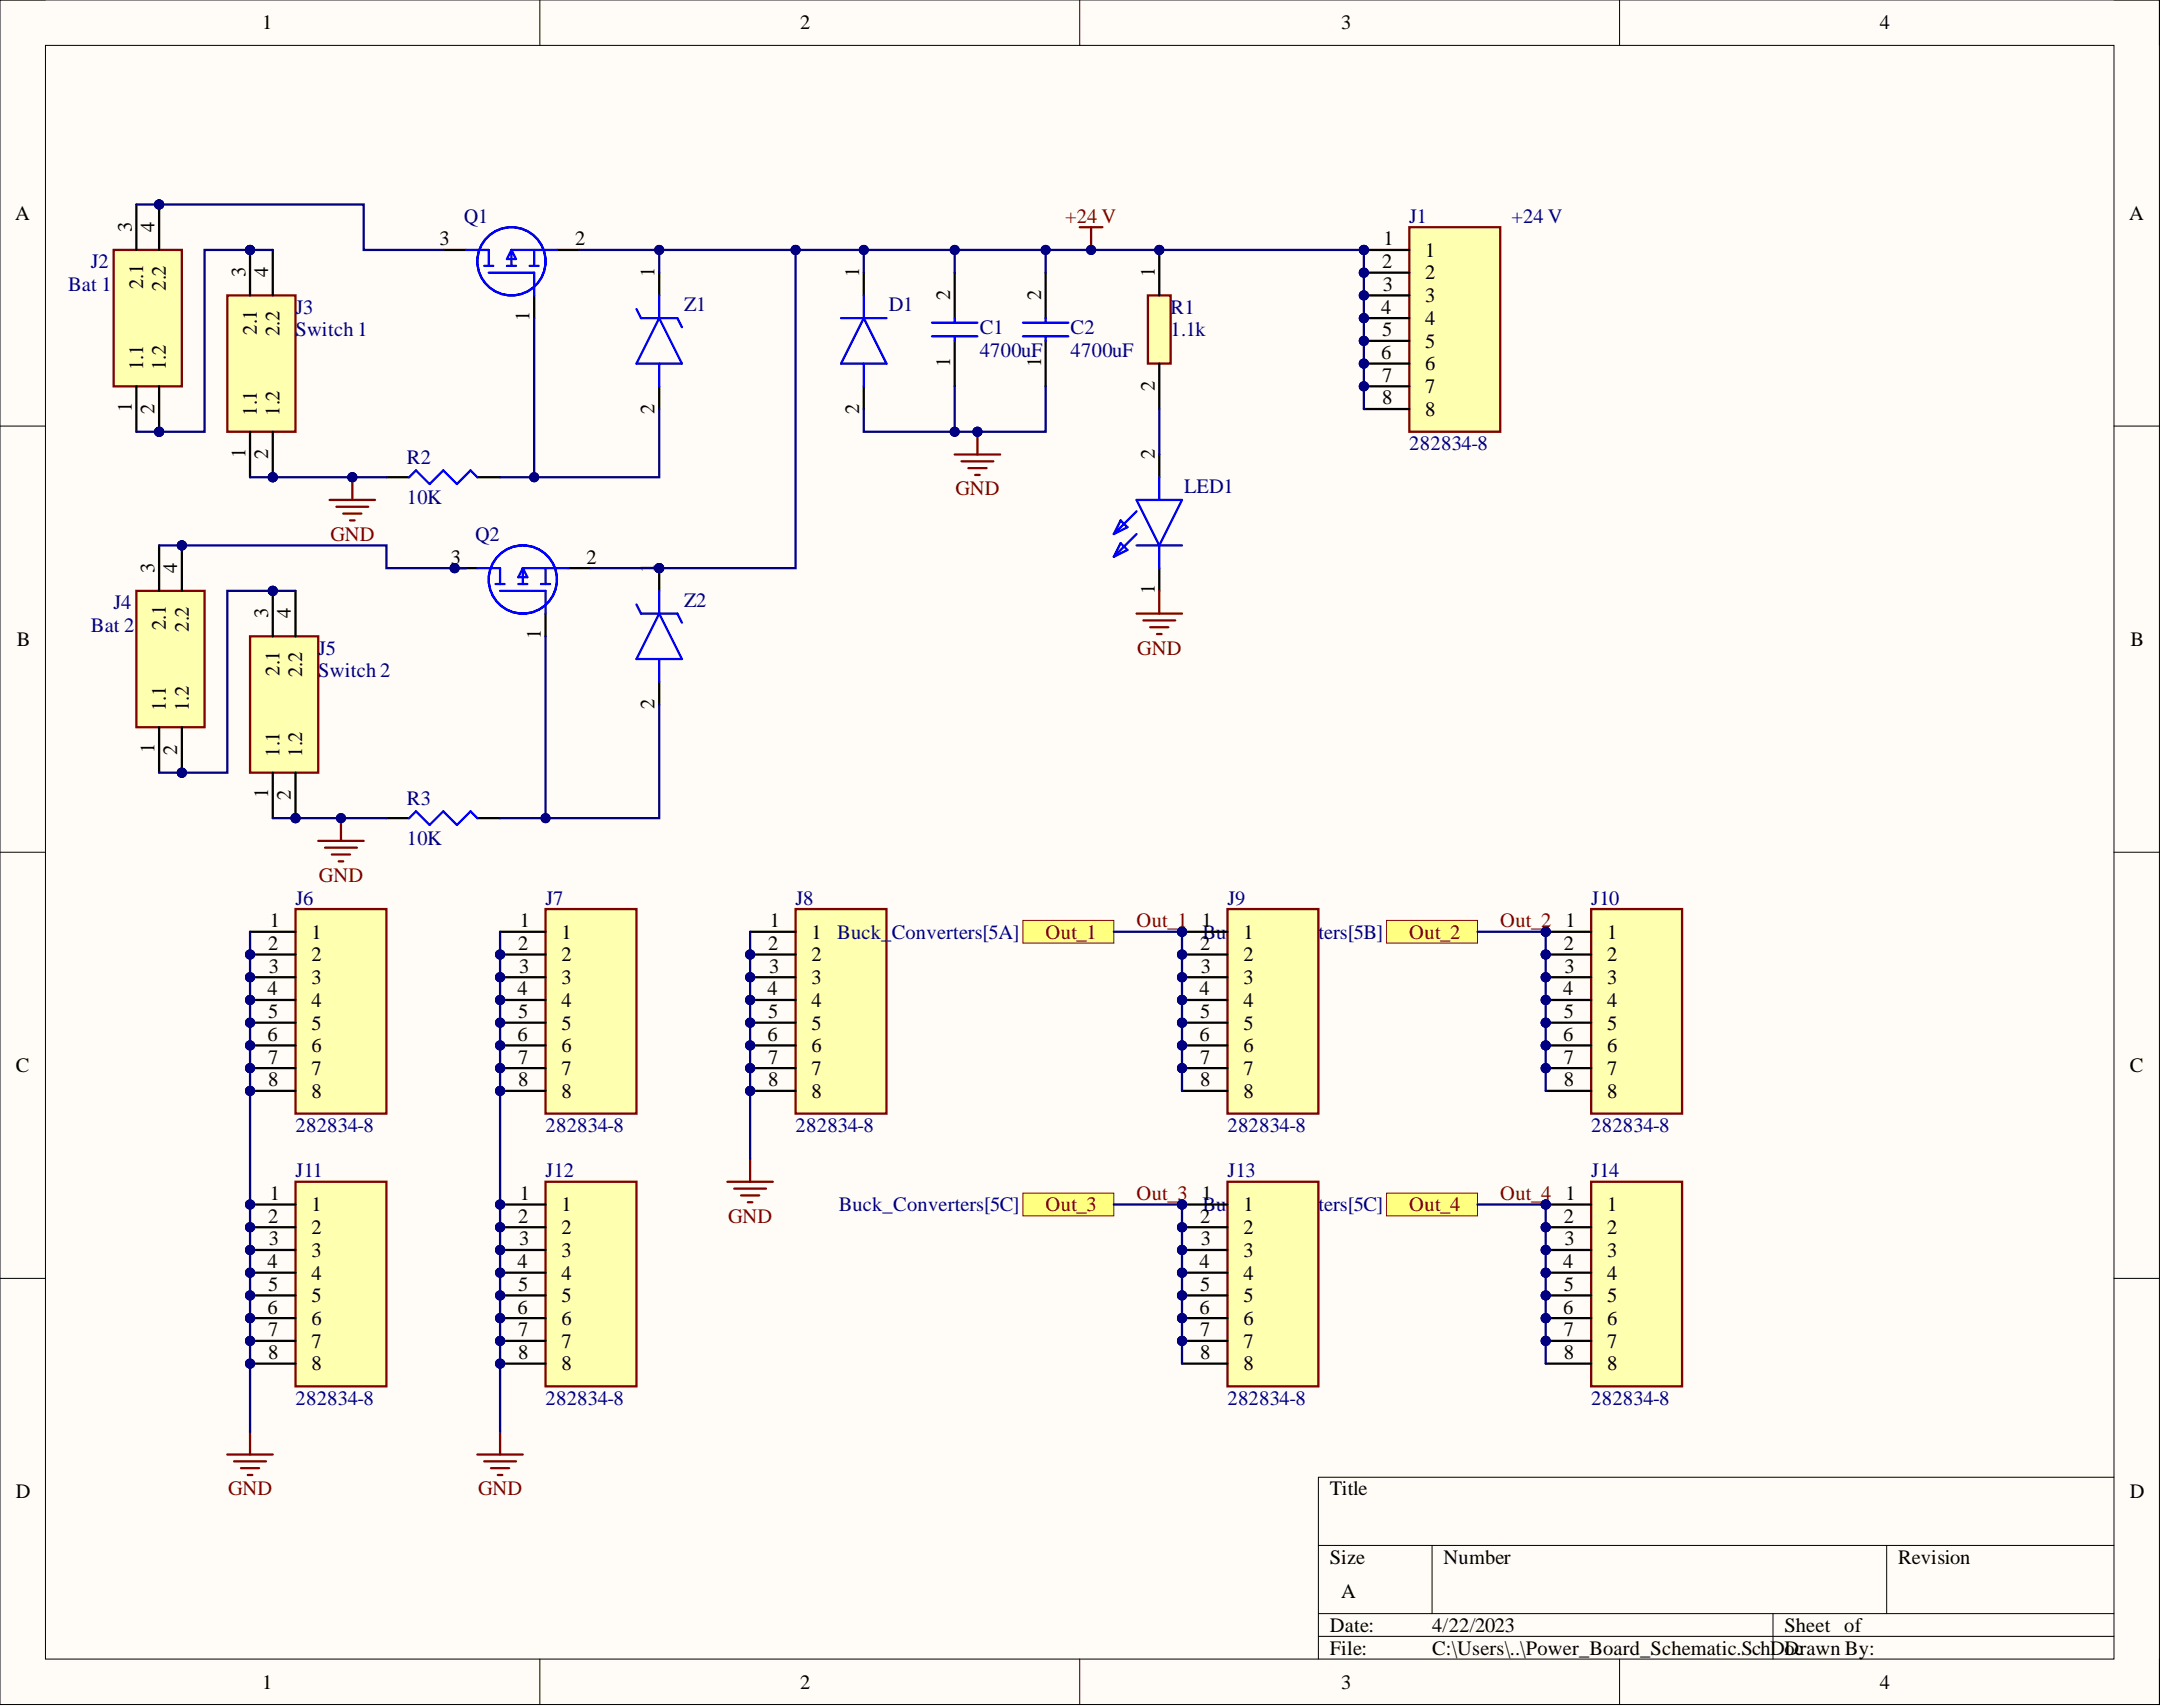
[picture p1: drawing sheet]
<svg xmlns="http://www.w3.org/2000/svg" width="241mm" height="190mm" viewBox="0 0 241 190" stroke-linecap="round" stroke-linejoin="round" font-family="sans-serif">
<defs><g id="words">
<g font-size="2.3">
<text x="29.3" y="3.3">1</text>
<text x="89.3" y="3.3">2</text>
<text x="149.7" y="3.3">3</text>
<text x="209.8" y="3.3">4</text>
<text x="1.7" y="24.5">A</text>
<text x="14.7" y="25.9" transform="rotate(-90 14.7 25.9)">3</text>
<text x="17.3" y="25.9" transform="rotate(-90 17.3 25.9)">4</text>
<text x="49" y="27.4">3</text>
<text x="64.2" y="27.4">2</text>
<text x="154.2" y="29.9">2</text>
<text x="154.4" y="27.4">1</text>
<text x="159.1" y="28.7">1</text>
<text x="237.6" y="24.5">A</text>
<text x="16" y="32.3" transform="rotate(-90 16 32.3)">2.1</text>
<text x="18.5" y="32.5" transform="rotate(-90 18.5 32.5)">2.2</text>
<text x="27.4" y="30.9" transform="rotate(-90 27.4 30.9)">3</text>
<text x="29.9" y="30.9" transform="rotate(-90 29.9 30.9)">4</text>
<text x="59.1" y="35.8" transform="rotate(-90 59.1 35.8)">1</text>
<text x="73.1" y="30.9" transform="rotate(-90 73.1 30.9)">1</text>
<text x="95.9" y="30.9" transform="rotate(-90 95.9 30.9)">1</text>
<text x="106" y="33.5" transform="rotate(-90 106 33.5)">2</text>
<text x="116.2" y="33.5" transform="rotate(-90 116.2 33.5)">2</text>
<text x="128.9" y="30.9" transform="rotate(-90 128.9 30.9)">1</text>
<text x="154.2" y="35">4</text>
<text x="154.3" y="32.5">3</text>
<text x="159.1" y="31.2">2</text>
<text x="159.1" y="33.7">3</text>
<text x="16" y="41.3" transform="rotate(-90 16 41.3)">1.1</text>
<text x="18.5" y="41.3" transform="rotate(-90 18.5 41.3)">1.2</text>
<text x="28.7" y="37.4" transform="rotate(-90 28.7 37.4)">2.1</text>
<text x="31.2" y="37.5" transform="rotate(-90 31.2 37.5)">2.2</text>
<text x="106" y="40.9" transform="rotate(-90 106 40.9)">1</text>
<text x="116.2" y="40.9" transform="rotate(-90 116.2 40.9)">1</text>
<text x="154.2" y="40.1">6</text>
<text x="154.2" y="37.5">5</text>
<text x="159.1" y="36.3">4</text>
<text x="159.1" y="38.8">5</text>
<text x="159.1" y="41.3">6</text>
<text x="14.7" y="46" transform="rotate(-90 14.7 46)">1</text>
<text x="17.3" y="46.2" transform="rotate(-90 17.3 46.2)">2</text>
<text x="28.7" y="46.4" transform="rotate(-90 28.7 46.4)">1.1</text>
<text x="31.2" y="46.4" transform="rotate(-90 31.2 46.4)">1.2</text>
<text x="73.1" y="46.2" transform="rotate(-90 73.1 46.2)">2</text>
<text x="95.9" y="46.2" transform="rotate(-90 95.9 46.2)">2</text>
<text x="128.9" y="43.6" transform="rotate(-90 128.9 43.6)">2</text>
<text x="154.2" y="42.6">7</text>
<text x="154.2" y="45.1">8</text>
<text x="159.1" y="43.9">7</text>
<text x="159.1" y="46.4">8</text>
<text x="27.4" y="51.1" transform="rotate(-90 27.4 51.1)">1</text>
<text x="29.9" y="51.2" transform="rotate(-90 29.9 51.2)">2</text>
<text x="128.9" y="51.2" transform="rotate(-90 128.9 51.2)">2</text>
<text x="17.3" y="63.9" transform="rotate(-90 17.3 63.9)">3</text>
<text x="19.8" y="63.9" transform="rotate(-90 19.8 63.9)">4</text>
<text x="50.3" y="62.9">3</text>
<text x="65.5" y="62.9">2</text>
<text x="73.1" y="63.9" transform="rotate(-90 73.1 63.9)">1</text>
<text x="18.5" y="70.3" transform="rotate(-90 18.5 70.3)">2.1</text>
<text x="21.1" y="70.5" transform="rotate(-90 21.1 70.5)">2.2</text>
<text x="29.9" y="69" transform="rotate(-90 29.9 69)">3</text>
<text x="32.5" y="69" transform="rotate(-90 32.5 69)">4</text>
<text x="60.4" y="71.4" transform="rotate(-90 60.4 71.4)">1</text>
<text x="128.9" y="66.3" transform="rotate(-90 128.9 66.3)">1</text>
<text x="1.9" y="72.1">B</text>
<text x="31.2" y="75.4" transform="rotate(-90 31.2 75.4)">2.1</text>
<text x="33.7" y="75.6" transform="rotate(-90 33.7 75.6)">2.2</text>
<text x="237.8" y="72.1">B</text>
<text x="18.5" y="79.4" transform="rotate(-90 18.5 79.4)">1.1</text>
<text x="21.1" y="79.4" transform="rotate(-90 21.1 79.4)">1.2</text>
<text x="73.1" y="79.1" transform="rotate(-90 73.1 79.1)">2</text>
<text x="17.3" y="84" transform="rotate(-90 17.3 84)">1</text>
<text x="19.8" y="84.2" transform="rotate(-90 19.8 84.2)">2</text>
<text x="29.9" y="89.1" transform="rotate(-90 29.9 89.1)">1</text>
<text x="31.2" y="84.5" transform="rotate(-90 31.2 84.5)">1.1</text>
<text x="32.5" y="89.3" transform="rotate(-90 32.5 89.3)">2</text>
<text x="33.7" y="84.5" transform="rotate(-90 33.7 84.5)">1.2</text>
<text x="29.9" y="106">2</text>
<text x="30.1" y="103.5">1</text>
<text x="34.8" y="104.7">1</text>
<text x="34.8" y="107.3">2</text>
<text x="57.8" y="106">2</text>
<text x="58" y="103.5">1</text>
<text x="62.7" y="104.7">1</text>
<text x="62.7" y="107.3">2</text>
<text x="85.8" y="106">2</text>
<text x="85.9" y="103.5">1</text>
<text x="90.6" y="104.7">1</text>
<text x="90.6" y="107.3">2</text>
<text x="134" y="106">2</text>
<text x="134.1" y="103.5">1</text>
<text x="138.8" y="107.3">2</text>
<text x="174.5" y="106">2</text>
<text x="174.7" y="103.5">1</text>
<text x="179.4" y="104.7">1</text>
<text x="179.4" y="107.3">2</text>
<text x="29.9" y="111.1">4</text>
<text x="29.9" y="113.6">5</text>
<text x="30" y="108.6">3</text>
<text x="34.8" y="109.8">3</text>
<text x="34.8" y="112.4">4</text>
<text x="57.8" y="111.1">4</text>
<text x="57.8" y="113.6">5</text>
<text x="57.9" y="108.6">3</text>
<text x="62.7" y="109.8">3</text>
<text x="62.7" y="112.4">4</text>
<text x="85.7" y="111.1">4</text>
<text x="85.8" y="113.6">5</text>
<text x="85.8" y="108.6">3</text>
<text x="90.6" y="109.8">3</text>
<text x="90.6" y="112.4">4</text>
<text x="133.9" y="111.1">4</text>
<text x="134" y="113.6">5</text>
<text x="134" y="108.6">3</text>
<text x="138.8" y="109.8">3</text>
<text x="138.8" y="112.4">4</text>
<text x="174.5" y="111.1">4</text>
<text x="174.5" y="113.6">5</text>
<text x="174.6" y="108.6">3</text>
<text x="179.4" y="109.8">3</text>
<text x="179.4" y="112.4">4</text>
<text x="1.8" y="119.6">C</text>
<text x="29.9" y="116.2">6</text>
<text x="29.9" y="118.7">7</text>
<text x="34.8" y="114.9">5</text>
<text x="34.8" y="117.4">6</text>
<text x="34.8" y="120">7</text>
<text x="57.8" y="116.2">6</text>
<text x="57.8" y="118.7">7</text>
<text x="62.7" y="114.9">5</text>
<text x="62.7" y="117.4">6</text>
<text x="62.7" y="120">7</text>
<text x="85.7" y="116.2">6</text>
<text x="85.8" y="118.7">7</text>
<text x="90.6" y="114.9">5</text>
<text x="90.6" y="117.4">6</text>
<text x="90.6" y="120">7</text>
<text x="133.9" y="116.2">6</text>
<text x="134" y="118.7">7</text>
<text x="138.8" y="114.9">5</text>
<text x="138.8" y="117.4">6</text>
<text x="138.8" y="120">7</text>
<text x="174.5" y="116.2">6</text>
<text x="174.5" y="118.7">7</text>
<text x="179.4" y="114.9">5</text>
<text x="179.4" y="117.4">6</text>
<text x="179.4" y="120">7</text>
<text x="237.7" y="119.6">C</text>
<text x="29.9" y="121.2">8</text>
<text x="34.8" y="122.5">8</text>
<text x="57.8" y="121.2">8</text>
<text x="62.7" y="122.5">8</text>
<text x="85.8" y="121.2">8</text>
<text x="90.6" y="122.5">8</text>
<text x="134" y="121.2">8</text>
<text x="138.8" y="122.5">8</text>
<text x="174.5" y="121.2">8</text>
<text x="179.4" y="122.5">8</text>
<text x="29.9" y="136.5">2</text>
<text x="30.1" y="133.9">1</text>
<text x="34.8" y="135.2">1</text>
<text x="34.8" y="137.7">2</text>
<text x="57.8" y="136.5">2</text>
<text x="58" y="133.9">1</text>
<text x="62.7" y="135.2">1</text>
<text x="62.7" y="137.7">2</text>
<text x="134" y="136.5">2</text>
<text x="134.1" y="133.9">1</text>
<text x="138.8" y="137.7">2</text>
<text x="174.5" y="136.5">2</text>
<text x="174.7" y="133.9">1</text>
<text x="179.4" y="135.2">1</text>
<text x="179.4" y="137.7">2</text>
<text x="29.9" y="141.5">4</text>
<text x="30" y="139">3</text>
<text x="34.8" y="140.3">3</text>
<text x="34.8" y="142.8">4</text>
<text x="57.8" y="141.5">4</text>
<text x="57.9" y="139">3</text>
<text x="62.7" y="140.3">3</text>
<text x="62.7" y="142.8">4</text>
<text x="133.9" y="141.5">4</text>
<text x="134" y="139">3</text>
<text x="138.8" y="140.3">3</text>
<text x="138.8" y="142.8">4</text>
<text x="174.5" y="141.5">4</text>
<text x="174.6" y="139">3</text>
<text x="179.4" y="140.3">3</text>
<text x="179.4" y="142.8">4</text>
<text x="29.9" y="146.6">6</text>
<text x="29.9" y="144.1">5</text>
<text x="29.9" y="149.1">7</text>
<text x="34.8" y="145.3">5</text>
<text x="34.8" y="147.9">6</text>
<text x="57.8" y="146.6">6</text>
<text x="57.8" y="144.1">5</text>
<text x="57.8" y="149.1">7</text>
<text x="62.7" y="145.3">5</text>
<text x="62.7" y="147.9">6</text>
<text x="133.9" y="146.6">6</text>
<text x="134" y="144.1">5</text>
<text x="134" y="149.1">7</text>
<text x="138.8" y="145.3">5</text>
<text x="138.8" y="147.9">6</text>
<text x="174.5" y="146.6">6</text>
<text x="174.5" y="144.1">5</text>
<text x="174.5" y="149.1">7</text>
<text x="179.4" y="145.3">5</text>
<text x="179.4" y="147.9">6</text>
<text x="29.9" y="151.7">8</text>
<text x="34.8" y="150.4">7</text>
<text x="34.8" y="152.9">8</text>
<text x="57.8" y="151.7">8</text>
<text x="62.7" y="150.4">7</text>
<text x="62.7" y="152.9">8</text>
<text x="134" y="151.7">8</text>
<text x="138.8" y="150.4">7</text>
<text x="138.8" y="152.9">8</text>
<text x="174.5" y="151.7">8</text>
<text x="179.4" y="150.4">7</text>
<text x="179.4" y="152.9">8</text>
<text x="1.8" y="167.2">D</text>
<text x="148.4" y="166.9">Title</text>
<text x="237.7" y="167.2">D</text>
<text x="148.4" y="174.5">Size</text>
<text x="149.7" y="178.3">A</text>
<text x="161.1" y="174.5">Number</text>
<text x="211.8" y="174.5">Revision</text>
<text x="148.4" y="182.1">Date:</text>
<text x="148.4" y="184.6">File:</text>
<text x="159.8" y="182.1">4/22/2023</text>
<text x="159.8" y="184.6">C:\Users\..\Power_Board_Schematic.SchDDrawn By:</text>
<text x="199.2" y="182.1">Sheet of</text>
<text x="199.2" y="184.6">oc</text>
<text x="29.3" y="188.4">1</text>
<text x="89.3" y="188.4">2</text>
<text x="149.7" y="188.4">3</text>
<text x="209.8" y="188.4">4</text>
</g>
<g font-size="2.3" fill="#000080">
<text x="10.1" y="29.9">J2</text>
<text x="51.8" y="24.8">Q1</text>
<text x="157.3" y="24.8">J1</text>
<text x="168.7" y="24.8">+24 V</text>
<text x="7.6" y="32.5">Bat 1</text>
<text x="33" y="35">J3</text>
<text x="76.4" y="34.7">Z1</text>
<text x="99.2" y="34.7">D1</text>
<text x="130.7" y="35">R1</text>
<text x="33" y="37.5">Switch 1</text>
<text x="109.3" y="37.3">C1</text>
<text x="109.3" y="39.8">4700uF</text>
<text x="119.5" y="37.3">C2</text>
<text x="119.5" y="39.8">4700uF</text>
<text x="130.7" y="37.5">1.1k</text>
<text x="45.4" y="51.7">R2</text>
<text x="157.3" y="50.2">282834-8</text>
<text x="45.4" y="56.3">10K</text>
<text x="132.2" y="55">LED1</text>
<text x="53" y="60.4">Q2</text>
<text x="10.1" y="70.5">Bat 2</text>
<text x="12.7" y="68">J4</text>
<text x="76.4" y="67.7">Z2</text>
<text x="35.5" y="73">J5</text>
<text x="35.5" y="75.6">Switch 2</text>
<text x="45.4" y="89.8">R3</text>
<text x="45.4" y="94.3">10K</text>
<text x="33" y="100.9">J6</text>
<text x="60.9" y="100.9">J7</text>
<text x="88.8" y="100.9">J8</text>
<text x="137" y="100.9">J9</text>
<text x="177.6" y="100.9">J10</text>
<text x="93.4" y="104.7">Buck_</text>
<text x="99.5" y="104.7">Converters[5A]</text>
<text x="134.2" y="104.7">Buck1_Convert</text>
<text x="147.8" y="104.7">ers[5B]</text>
<text x="33" y="126.3">282834-8</text>
<text x="33" y="131.4">J11</text>
<text x="60.9" y="126.3">282834-8</text>
<text x="60.9" y="131.4">J12</text>
<text x="88.8" y="126.3">282834-8</text>
<text x="137" y="126.3">282834-8</text>
<text x="137" y="131.4">J13</text>
<text x="177.6" y="126.3">282834-8</text>
<text x="177.6" y="131.4">J14</text>
<text x="93.6" y="135.2">Buck_Converters[5C]</text>
<text x="134.2" y="135.2">Buck1_Convert</text>
<text x="147.8" y="135.2">ers[5C]</text>
<text x="33" y="156.7">282834-8</text>
<text x="60.9" y="156.7">282834-8</text>
<text x="137" y="156.7">282834-8</text>
<text x="177.6" y="156.7">282834-8</text>
</g>
<g font-size="2.3" fill="#800000">
<text x="118.9" y="24.8">+24 V</text>
<text x="106.6" y="55.3">GND</text>
<text x="36.9" y="60.4">GND</text>
<text x="126.9" y="73">GND</text>
<text x="35.6" y="98.4">GND</text>
<text x="116.7" y="104.7">Out_1</text>
<text x="126.8" y="103.5">Out_1</text>
<text x="157.3" y="104.7">Out_2</text>
<text x="167.4" y="103.5">Out_2</text>
<text x="81.3" y="136.5">GND</text>
<text x="116.7" y="135.2">Out_3</text>
<text x="126.8" y="133.9">Out_3</text>
<text x="157.3" y="135.2">Out_4</text>
<text x="167.4" y="133.9">Out_4</text>
<text x="25.5" y="166.9">GND</text>
<text x="53.4" y="166.9">GND</text>
</g>
</g></defs>
<path d="M0 0h241v190.2h-241z" fill-rule="evenodd" fill="#fffcf8"/>
<path d="M0 0h241v190.2h-241z" fill="none" stroke="#000" stroke-width=".11"/>
<path d="M5.1 5.1h230.8v180.1h-230.8z" fill-rule="evenodd" fill="#fffcf8"/>
<g fill="none" stroke="#000" stroke-width=".11">
<path d="M0 0h5.1M60.3 0v5.1M120.5 0v5.1M180.8 0v5.1M235.9 0h5.1v5.1M5.1 5.1h230.8v180.1h-230.8zM0 47.6h5.1M235.9 47.6h5.1M0 95.1h5.1M235.9 95.1h5.1M0 142.7h5.1M235.9 142.7h5.1"/>
<path d="M147.1 172.5h88.8M159.8 172.5v7.6M210.6 172.5v7.6M235.9 164.9h-88.8v20.3M60.3 185.2v5M120.5 185.2v5M147.1 180.1h88.8M147.1 182.6h88.8M180.8 185.2v5M197.9 180.1v5.1M241 185.2v5"/>
</g>
<path d="M49.5 27.9h2.5M59.6 33v2.5M62.2 27.9h2.5M73.6 30.4v2.6M106.6 30.4v5.1M106.6 38v5.1M73.6 43.1v2.5M129.4 50.7v2.6M129.4 63.4v2.5" fill="none" stroke="#000" stroke-width=".25"/>
<g fill="none" stroke="#00f" stroke-width=".25">
<path d="M52 27.9h2.5v1.8M54 29.7h1.1M54.5 30.4h5.1v2.6M56.6 29.7h1M57.1 27.9h5.1M57.1 27.9v1.8M57.1 27.9l.5 1h-1zM59.1 29.7h1M59.6 27.9v1.8M71 34.5l.5 1h4.1l.5 1M73.6 35.5l2.5 5.1h-5.1zM73.6 33v2.5"/>
<path d="M104 37.5h5.1M104 36h5.1M106.6 35.5v.5M106.6 37.5v.5M73.6 40.6v2.5M125.1 58.1l.7 .7-1.5 .8zM126.8 55.8h5.1l-2.5 5.1zM126.8 59.6l-2.5 2.5M126.8 57.1l-2.5 2.5M129.4 53.3v2.5M125.1 60.6l.7 .8-1.5 .7zM126.8 60.9h5.1"/>
<path d="M129.4 60.9v2.5"/>
<circle cx="57.1" cy="29.2" r="3.8"/>
</g>
<circle cx="152.2" cy="27.9" r=".51" fill="#000080"/>
<circle cx="152.2" cy="27.9" r=".51" fill="none" stroke="#000080" stroke-width=".11"/>
<circle cx="152.2" cy="30.4" r=".51" fill="#000080"/>
<circle cx="152.2" cy="30.4" r=".51" fill="none" stroke="#000080" stroke-width=".11"/>
<circle cx="152.2" cy="33" r=".51" fill="#000080"/>
<circle cx="152.2" cy="33" r=".51" fill="none" stroke="#000080" stroke-width=".11"/>
<circle cx="152.2" cy="35.5" r=".51" fill="#000080"/>
<circle cx="152.2" cy="35.5" r=".51" fill="none" stroke="#000080" stroke-width=".11"/>
<circle cx="152.2" cy="38" r=".51" fill="#000080"/>
<circle cx="152.2" cy="38" r=".51" fill="none" stroke="#000080" stroke-width=".11"/>
<circle cx="152.2" cy="40.6" r=".51" fill="#000080"/>
<circle cx="152.2" cy="40.6" r=".51" fill="none" stroke="#000080" stroke-width=".11"/>
<circle cx="152.2" cy="43.1" r=".51" fill="#000080"/>
<circle cx="152.2" cy="43.1" r=".51" fill="none" stroke="#000080" stroke-width=".11"/>
<path d="M157.3 25.4h10.1v22.8h-10.1z" fill-rule="evenodd" fill="#ffffb0"/>
<path d="M157.3 25.4h10.1v22.8h-10.1z" fill="none" stroke="#800000" stroke-width=".25"/>
<path d="M152.2 27.9h5.1" fill="none" stroke="#000" stroke-width=".25"/>
<circle cx="152.2" cy="27.9" r=".51" fill="#000080"/>
<circle cx="152.2" cy="27.9" r=".51" fill="none" stroke="#000080" stroke-width=".11"/>
<path d="M152.2 30.4h5.1" fill="none" stroke="#000" stroke-width=".25"/>
<circle cx="152.2" cy="30.4" r=".51" fill="#000080"/>
<circle cx="152.2" cy="30.4" r=".51" fill="none" stroke="#000080" stroke-width=".11"/>
<path d="M152.2 33h5.1" fill="none" stroke="#000" stroke-width=".25"/>
<circle cx="152.2" cy="33" r=".51" fill="#000080"/>
<circle cx="152.2" cy="33" r=".51" fill="none" stroke="#000080" stroke-width=".11"/>
<path d="M152.2 35.5h5.1" fill="none" stroke="#000" stroke-width=".25"/>
<circle cx="152.2" cy="35.5" r=".51" fill="#000080"/>
<circle cx="152.2" cy="35.5" r=".51" fill="none" stroke="#000080" stroke-width=".11"/>
<path d="M152.2 38h5.1" fill="none" stroke="#000" stroke-width=".25"/>
<circle cx="152.2" cy="38" r=".51" fill="#000080"/>
<circle cx="152.2" cy="38" r=".51" fill="none" stroke="#000080" stroke-width=".11"/>
<path d="M152.2 40.6h5.1" fill="none" stroke="#000" stroke-width=".25"/>
<circle cx="152.2" cy="40.6" r=".51" fill="#000080"/>
<circle cx="152.2" cy="40.6" r=".51" fill="none" stroke="#000080" stroke-width=".11"/>
<path d="M152.2 43.1h5.1" fill="none" stroke="#000" stroke-width=".25"/>
<circle cx="152.2" cy="43.1" r=".51" fill="#000080"/>
<circle cx="152.2" cy="43.1" r=".51" fill="none" stroke="#000080" stroke-width=".11"/>
<path d="M152.2 45.6h5.1" fill="none" stroke="#000" stroke-width=".25"/>
<circle cx="27.9" cy="106.5" r=".51" fill="#000080"/>
<circle cx="27.9" cy="106.5" r=".51" fill="none" stroke="#000080" stroke-width=".11"/>
<circle cx="27.9" cy="109.1" r=".51" fill="#000080"/>
<circle cx="27.9" cy="109.1" r=".51" fill="none" stroke="#000080" stroke-width=".11"/>
<circle cx="27.9" cy="111.6" r=".51" fill="#000080"/>
<circle cx="27.9" cy="111.6" r=".51" fill="none" stroke="#000080" stroke-width=".11"/>
<circle cx="27.9" cy="114.1" r=".51" fill="#000080"/>
<circle cx="27.9" cy="114.1" r=".51" fill="none" stroke="#000080" stroke-width=".11"/>
<circle cx="27.9" cy="116.7" r=".51" fill="#000080"/>
<circle cx="27.9" cy="116.7" r=".51" fill="none" stroke="#000080" stroke-width=".11"/>
<circle cx="27.9" cy="119.2" r=".51" fill="#000080"/>
<circle cx="27.9" cy="119.2" r=".51" fill="none" stroke="#000080" stroke-width=".11"/>
<circle cx="27.9" cy="121.7" r=".51" fill="#000080"/>
<circle cx="27.9" cy="121.7" r=".51" fill="none" stroke="#000080" stroke-width=".11"/>
<path d="M33 101.5h10.1v22.8h-10.1z" fill-rule="evenodd" fill="#ffffb0"/>
<path d="M33 101.5h10.1v22.8h-10.1z" fill="none" stroke="#800000" stroke-width=".25"/>
<path d="M27.9 104h5.1M27.9 106.5h5.1" fill="none" stroke="#000" stroke-width=".25"/>
<circle cx="27.9" cy="106.5" r=".51" fill="#000080"/>
<circle cx="27.9" cy="106.5" r=".51" fill="none" stroke="#000080" stroke-width=".11"/>
<path d="M27.9 109.1h5.1" fill="none" stroke="#000" stroke-width=".25"/>
<circle cx="27.9" cy="109.1" r=".51" fill="#000080"/>
<circle cx="27.9" cy="109.1" r=".51" fill="none" stroke="#000080" stroke-width=".11"/>
<path d="M27.9 111.6h5.1" fill="none" stroke="#000" stroke-width=".25"/>
<circle cx="27.9" cy="111.6" r=".51" fill="#000080"/>
<circle cx="27.9" cy="111.6" r=".51" fill="none" stroke="#000080" stroke-width=".11"/>
<path d="M27.9 114.1h5.1" fill="none" stroke="#000" stroke-width=".25"/>
<circle cx="27.9" cy="114.1" r=".51" fill="#000080"/>
<circle cx="27.9" cy="114.1" r=".51" fill="none" stroke="#000080" stroke-width=".11"/>
<path d="M27.9 116.7h5.1" fill="none" stroke="#000" stroke-width=".25"/>
<circle cx="27.9" cy="116.7" r=".51" fill="#000080"/>
<circle cx="27.9" cy="116.7" r=".51" fill="none" stroke="#000080" stroke-width=".11"/>
<path d="M27.9 119.2h5.1" fill="none" stroke="#000" stroke-width=".25"/>
<circle cx="27.9" cy="119.2" r=".51" fill="#000080"/>
<circle cx="27.9" cy="119.2" r=".51" fill="none" stroke="#000080" stroke-width=".11"/>
<path d="M27.9 121.7h5.1" fill="none" stroke="#000" stroke-width=".25"/>
<circle cx="27.9" cy="121.7" r=".51" fill="#000080"/>
<circle cx="27.9" cy="121.7" r=".51" fill="none" stroke="#000080" stroke-width=".11"/>
<circle cx="27.9" cy="134.4" r=".51" fill="#000080"/>
<circle cx="27.9" cy="134.4" r=".51" fill="none" stroke="#000080" stroke-width=".11"/>
<circle cx="27.9" cy="137" r=".51" fill="#000080"/>
<circle cx="27.9" cy="137" r=".51" fill="none" stroke="#000080" stroke-width=".11"/>
<circle cx="27.9" cy="139.5" r=".51" fill="#000080"/>
<circle cx="27.9" cy="139.5" r=".51" fill="none" stroke="#000080" stroke-width=".11"/>
<circle cx="27.9" cy="142" r=".51" fill="#000080"/>
<circle cx="27.9" cy="142" r=".51" fill="none" stroke="#000080" stroke-width=".11"/>
<circle cx="27.9" cy="144.6" r=".51" fill="#000080"/>
<circle cx="27.9" cy="144.6" r=".51" fill="none" stroke="#000080" stroke-width=".11"/>
<circle cx="27.9" cy="147.1" r=".51" fill="#000080"/>
<circle cx="27.9" cy="147.1" r=".51" fill="none" stroke="#000080" stroke-width=".11"/>
<circle cx="27.9" cy="149.6" r=".51" fill="#000080"/>
<circle cx="27.9" cy="149.6" r=".51" fill="none" stroke="#000080" stroke-width=".11"/>
<circle cx="27.9" cy="152.2" r=".51" fill="#000080"/>
<circle cx="27.9" cy="152.2" r=".51" fill="none" stroke="#000080" stroke-width=".11"/>
<path d="M33 131.9h10.1v22.8h-10.1z" fill-rule="evenodd" fill="#ffffb0"/>
<path d="M33 131.9h10.1v22.8h-10.1z" fill="none" stroke="#800000" stroke-width=".25"/>
<path d="M27.9 134.4h5.1" fill="none" stroke="#000" stroke-width=".25"/>
<circle cx="27.9" cy="134.4" r=".51" fill="#000080"/>
<circle cx="27.9" cy="134.4" r=".51" fill="none" stroke="#000080" stroke-width=".11"/>
<path d="M27.9 137h5.1" fill="none" stroke="#000" stroke-width=".25"/>
<circle cx="27.9" cy="137" r=".51" fill="#000080"/>
<circle cx="27.9" cy="137" r=".51" fill="none" stroke="#000080" stroke-width=".11"/>
<path d="M27.9 139.5h5.1" fill="none" stroke="#000" stroke-width=".25"/>
<circle cx="27.9" cy="139.5" r=".51" fill="#000080"/>
<circle cx="27.9" cy="139.5" r=".51" fill="none" stroke="#000080" stroke-width=".11"/>
<path d="M27.9 142h5.1" fill="none" stroke="#000" stroke-width=".25"/>
<circle cx="27.9" cy="142" r=".51" fill="#000080"/>
<circle cx="27.9" cy="142" r=".51" fill="none" stroke="#000080" stroke-width=".11"/>
<path d="M27.9 144.6h5.1" fill="none" stroke="#000" stroke-width=".25"/>
<circle cx="27.9" cy="144.6" r=".51" fill="#000080"/>
<circle cx="27.9" cy="144.6" r=".51" fill="none" stroke="#000080" stroke-width=".11"/>
<path d="M27.9 147.1h5.1" fill="none" stroke="#000" stroke-width=".25"/>
<circle cx="27.9" cy="147.1" r=".51" fill="#000080"/>
<circle cx="27.9" cy="147.1" r=".51" fill="none" stroke="#000080" stroke-width=".11"/>
<path d="M27.9 149.6h5.1" fill="none" stroke="#000" stroke-width=".25"/>
<circle cx="27.9" cy="149.6" r=".51" fill="#000080"/>
<circle cx="27.9" cy="149.6" r=".51" fill="none" stroke="#000080" stroke-width=".11"/>
<path d="M27.9 152.2h5.1" fill="none" stroke="#000" stroke-width=".25"/>
<circle cx="27.9" cy="152.2" r=".51" fill="#000080"/>
<circle cx="27.9" cy="152.2" r=".51" fill="none" stroke="#000080" stroke-width=".11"/>
<circle cx="55.8" cy="106.5" r=".51" fill="#000080"/>
<circle cx="55.8" cy="106.5" r=".51" fill="none" stroke="#000080" stroke-width=".11"/>
<circle cx="55.8" cy="109.1" r=".51" fill="#000080"/>
<circle cx="55.8" cy="109.1" r=".51" fill="none" stroke="#000080" stroke-width=".11"/>
<circle cx="55.8" cy="111.6" r=".51" fill="#000080"/>
<circle cx="55.8" cy="111.6" r=".51" fill="none" stroke="#000080" stroke-width=".11"/>
<circle cx="55.8" cy="114.1" r=".51" fill="#000080"/>
<circle cx="55.8" cy="114.1" r=".51" fill="none" stroke="#000080" stroke-width=".11"/>
<circle cx="55.8" cy="116.7" r=".51" fill="#000080"/>
<circle cx="55.8" cy="116.7" r=".51" fill="none" stroke="#000080" stroke-width=".11"/>
<circle cx="55.8" cy="119.2" r=".51" fill="#000080"/>
<circle cx="55.8" cy="119.2" r=".51" fill="none" stroke="#000080" stroke-width=".11"/>
<circle cx="55.8" cy="121.7" r=".51" fill="#000080"/>
<circle cx="55.8" cy="121.7" r=".51" fill="none" stroke="#000080" stroke-width=".11"/>
<path d="M60.9 101.5h10.1v22.8h-10.1z" fill-rule="evenodd" fill="#ffffb0"/>
<path d="M60.9 101.5h10.1v22.8h-10.1z" fill="none" stroke="#800000" stroke-width=".25"/>
<path d="M55.8 104h5.1M55.8 106.5h5.1" fill="none" stroke="#000" stroke-width=".25"/>
<circle cx="55.8" cy="106.5" r=".51" fill="#000080"/>
<circle cx="55.8" cy="106.5" r=".51" fill="none" stroke="#000080" stroke-width=".11"/>
<path d="M55.8 109.1h5.1" fill="none" stroke="#000" stroke-width=".25"/>
<circle cx="55.8" cy="109.1" r=".51" fill="#000080"/>
<circle cx="55.8" cy="109.1" r=".51" fill="none" stroke="#000080" stroke-width=".11"/>
<path d="M55.8 111.6h5.1" fill="none" stroke="#000" stroke-width=".25"/>
<circle cx="55.8" cy="111.6" r=".51" fill="#000080"/>
<circle cx="55.8" cy="111.6" r=".51" fill="none" stroke="#000080" stroke-width=".11"/>
<path d="M55.8 114.1h5.1" fill="none" stroke="#000" stroke-width=".25"/>
<circle cx="55.8" cy="114.1" r=".51" fill="#000080"/>
<circle cx="55.8" cy="114.1" r=".51" fill="none" stroke="#000080" stroke-width=".11"/>
<path d="M55.8 116.7h5.1" fill="none" stroke="#000" stroke-width=".25"/>
<circle cx="55.8" cy="116.7" r=".51" fill="#000080"/>
<circle cx="55.8" cy="116.7" r=".51" fill="none" stroke="#000080" stroke-width=".11"/>
<path d="M55.8 119.2h5.1" fill="none" stroke="#000" stroke-width=".25"/>
<circle cx="55.8" cy="119.2" r=".51" fill="#000080"/>
<circle cx="55.8" cy="119.2" r=".51" fill="none" stroke="#000080" stroke-width=".11"/>
<path d="M55.8 121.7h5.1" fill="none" stroke="#000" stroke-width=".25"/>
<circle cx="55.8" cy="121.7" r=".51" fill="#000080"/>
<circle cx="55.8" cy="121.7" r=".51" fill="none" stroke="#000080" stroke-width=".11"/>
<circle cx="55.8" cy="134.4" r=".51" fill="#000080"/>
<circle cx="55.8" cy="134.4" r=".51" fill="none" stroke="#000080" stroke-width=".11"/>
<circle cx="55.8" cy="137" r=".51" fill="#000080"/>
<circle cx="55.8" cy="137" r=".51" fill="none" stroke="#000080" stroke-width=".11"/>
<circle cx="55.8" cy="139.5" r=".51" fill="#000080"/>
<circle cx="55.8" cy="139.5" r=".51" fill="none" stroke="#000080" stroke-width=".11"/>
<circle cx="55.8" cy="142" r=".51" fill="#000080"/>
<circle cx="55.8" cy="142" r=".51" fill="none" stroke="#000080" stroke-width=".11"/>
<circle cx="55.8" cy="144.6" r=".51" fill="#000080"/>
<circle cx="55.8" cy="144.6" r=".51" fill="none" stroke="#000080" stroke-width=".11"/>
<circle cx="55.8" cy="147.1" r=".51" fill="#000080"/>
<circle cx="55.8" cy="147.1" r=".51" fill="none" stroke="#000080" stroke-width=".11"/>
<circle cx="55.8" cy="149.6" r=".51" fill="#000080"/>
<circle cx="55.8" cy="149.6" r=".51" fill="none" stroke="#000080" stroke-width=".11"/>
<circle cx="55.8" cy="152.2" r=".51" fill="#000080"/>
<circle cx="55.8" cy="152.2" r=".51" fill="none" stroke="#000080" stroke-width=".11"/>
<path d="M60.9 131.9h10.1v22.8h-10.1z" fill-rule="evenodd" fill="#ffffb0"/>
<path d="M60.9 131.9h10.1v22.8h-10.1z" fill="none" stroke="#800000" stroke-width=".25"/>
<path d="M55.8 134.4h5.1" fill="none" stroke="#000" stroke-width=".25"/>
<circle cx="55.8" cy="134.4" r=".51" fill="#000080"/>
<circle cx="55.8" cy="134.4" r=".51" fill="none" stroke="#000080" stroke-width=".11"/>
<path d="M55.8 137h5.1" fill="none" stroke="#000" stroke-width=".25"/>
<circle cx="55.8" cy="137" r=".51" fill="#000080"/>
<circle cx="55.8" cy="137" r=".51" fill="none" stroke="#000080" stroke-width=".11"/>
<path d="M55.8 139.5h5.1" fill="none" stroke="#000" stroke-width=".25"/>
<circle cx="55.8" cy="139.5" r=".51" fill="#000080"/>
<circle cx="55.8" cy="139.5" r=".51" fill="none" stroke="#000080" stroke-width=".11"/>
<path d="M55.8 142h5.1" fill="none" stroke="#000" stroke-width=".25"/>
<circle cx="55.8" cy="142" r=".51" fill="#000080"/>
<circle cx="55.8" cy="142" r=".51" fill="none" stroke="#000080" stroke-width=".11"/>
<path d="M55.8 144.6h5.1" fill="none" stroke="#000" stroke-width=".25"/>
<circle cx="55.8" cy="144.6" r=".51" fill="#000080"/>
<circle cx="55.8" cy="144.6" r=".51" fill="none" stroke="#000080" stroke-width=".11"/>
<path d="M55.8 147.1h5.1" fill="none" stroke="#000" stroke-width=".25"/>
<circle cx="55.8" cy="147.1" r=".51" fill="#000080"/>
<circle cx="55.8" cy="147.1" r=".51" fill="none" stroke="#000080" stroke-width=".11"/>
<path d="M55.8 149.6h5.1" fill="none" stroke="#000" stroke-width=".25"/>
<circle cx="55.8" cy="149.6" r=".51" fill="#000080"/>
<circle cx="55.8" cy="149.6" r=".51" fill="none" stroke="#000080" stroke-width=".11"/>
<path d="M55.8 152.2h5.1" fill="none" stroke="#000" stroke-width=".25"/>
<circle cx="55.8" cy="152.2" r=".51" fill="#000080"/>
<circle cx="55.8" cy="152.2" r=".51" fill="none" stroke="#000080" stroke-width=".11"/>
<circle cx="83.7" cy="106.5" r=".51" fill="#000080"/>
<circle cx="83.7" cy="106.5" r=".51" fill="none" stroke="#000080" stroke-width=".11"/>
<circle cx="83.7" cy="109.1" r=".51" fill="#000080"/>
<circle cx="83.7" cy="109.1" r=".51" fill="none" stroke="#000080" stroke-width=".11"/>
<circle cx="83.7" cy="111.6" r=".51" fill="#000080"/>
<circle cx="83.7" cy="111.6" r=".51" fill="none" stroke="#000080" stroke-width=".11"/>
<circle cx="83.7" cy="114.1" r=".51" fill="#000080"/>
<circle cx="83.7" cy="114.1" r=".51" fill="none" stroke="#000080" stroke-width=".11"/>
<circle cx="83.7" cy="116.7" r=".51" fill="#000080"/>
<circle cx="83.7" cy="116.7" r=".51" fill="none" stroke="#000080" stroke-width=".11"/>
<circle cx="83.7" cy="119.2" r=".51" fill="#000080"/>
<circle cx="83.7" cy="119.2" r=".51" fill="none" stroke="#000080" stroke-width=".11"/>
<circle cx="83.7" cy="121.7" r=".51" fill="#000080"/>
<circle cx="83.7" cy="121.7" r=".51" fill="none" stroke="#000080" stroke-width=".11"/>
<path d="M88.8 101.5h10.1v22.8h-10.1z" fill-rule="evenodd" fill="#ffffb0"/>
<path d="M88.8 101.5h10.1v22.8h-10.1z" fill="none" stroke="#800000" stroke-width=".25"/>
<path d="M83.7 104h5.1M83.7 106.5h5.1" fill="none" stroke="#000" stroke-width=".25"/>
<circle cx="83.7" cy="106.5" r=".51" fill="#000080"/>
<circle cx="83.7" cy="106.5" r=".51" fill="none" stroke="#000080" stroke-width=".11"/>
<path d="M83.7 109.1h5.1" fill="none" stroke="#000" stroke-width=".25"/>
<circle cx="83.7" cy="109.1" r=".51" fill="#000080"/>
<circle cx="83.7" cy="109.1" r=".51" fill="none" stroke="#000080" stroke-width=".11"/>
<path d="M83.7 111.6h5.1" fill="none" stroke="#000" stroke-width=".25"/>
<circle cx="83.7" cy="111.6" r=".51" fill="#000080"/>
<circle cx="83.7" cy="111.6" r=".51" fill="none" stroke="#000080" stroke-width=".11"/>
<path d="M83.7 114.1h5.1" fill="none" stroke="#000" stroke-width=".25"/>
<circle cx="83.7" cy="114.1" r=".51" fill="#000080"/>
<circle cx="83.7" cy="114.1" r=".51" fill="none" stroke="#000080" stroke-width=".11"/>
<path d="M83.7 116.7h5.1" fill="none" stroke="#000" stroke-width=".25"/>
<circle cx="83.7" cy="116.7" r=".51" fill="#000080"/>
<circle cx="83.7" cy="116.7" r=".51" fill="none" stroke="#000080" stroke-width=".11"/>
<path d="M83.7 119.2h5.1" fill="none" stroke="#000" stroke-width=".25"/>
<circle cx="83.7" cy="119.2" r=".51" fill="#000080"/>
<circle cx="83.7" cy="119.2" r=".51" fill="none" stroke="#000080" stroke-width=".11"/>
<path d="M83.7 121.7h5.1" fill="none" stroke="#000" stroke-width=".25"/>
<circle cx="83.7" cy="121.7" r=".51" fill="#000080"/>
<circle cx="83.7" cy="121.7" r=".51" fill="none" stroke="#000080" stroke-width=".11"/>
<g fill="none" stroke="#800000" stroke-width=".25">
<path d="M126.8 68.5h5.1M127.6 69.2h3.6M128.4 70h2M129.1 70.8h.5M129.4 65.9v2.6M81.2 131.9h5.1M81.9 132.6h3.6M82.7 133.4h2M83.5 134.2h.5M83.7 129.4v2.5M27.9 159.8v2.5M55.8 159.8v2.5"/>
<path d="M25.4 162.3h5M26.1 163.1h3.6M26.9 163.8h2M27.7 164.6h.5M53.3 162.3h5.1M54 163.1h3.6M54.8 163.8h2M55.6 164.6h.5"/>
</g>
<path d="M116.7 30.4v5.1M116.7 38v5.1M43.1 53.3h2.6M53.3 53.3h2.5" fill="none" stroke="#000" stroke-width=".25"/>
<path d="M114.2 37.5h5M114.2 36h5M116.7 35.5v.5M116.7 37.5v.5M45.7 53.3l.7-.8 1.5 1.5 1.6-1.5 1.5 1.5 1.5-1.5 .8 .8" fill="none" stroke="#00f" stroke-width=".25"/>
<circle cx="73.6" cy="63.4" r=".51" fill="#000080"/>
<circle cx="73.6" cy="63.4" r=".51" fill="none" stroke="#000080" stroke-width=".11"/>
<path d="M73.6 63.4v2.5" fill="none" stroke="#000" stroke-width=".25"/>
<circle cx="73.6" cy="63.4" r=".51" fill="#000080"/>
<circle cx="73.6" cy="63.4" r=".51" fill="none" stroke="#000080" stroke-width=".11"/>
<path d="M73.6 76.1v2.5" fill="none" stroke="#000" stroke-width=".25"/>
<path d="M71 67.5l.5 1h4.1l.5 1M73.6 68.5l2.5 5h-5.1zM73.6 65.9v2.6M73.6 73.5v2.6" fill="none" stroke="#00f" stroke-width=".25"/>
<circle cx="50.7" cy="63.4" r=".51" fill="#000080"/>
<circle cx="50.7" cy="63.4" r=".51" fill="none" stroke="#000080" stroke-width=".11"/>
<path d="M50.7 63.4h2.6M60.9 68.5v2.5" fill="none" stroke="#000" stroke-width=".25"/>
<circle cx="50.7" cy="63.4" r=".51" fill="#000080"/>
<circle cx="50.7" cy="63.4" r=".51" fill="none" stroke="#000080" stroke-width=".11"/>
<path d="M63.4 63.4h2.6M43.1 91.3h2.6M53.3 91.3h2.5" fill="none" stroke="#000" stroke-width=".25"/>
<g fill="none" stroke="#00f" stroke-width=".25">
<path d="M53.3 63.4h2.5v1.8M55.3 65.2h1M55.8 65.9h5.1v2.6M57.8 65.2h1.1M58.4 63.4h5M58.4 63.4v1.8M58.4 63.4l.5 1h-1.1zM60.4 65.2h1M60.9 63.4v1.8M45.7 91.3l.7-.8 1.5 1.6 1.6-1.6 1.5 1.6 1.5-1.6 .8 .8"/>
<circle cx="58.4" cy="64.7" r="3.8"/>
</g>
<path d="M36.8 55.8h5.1M37.5 56.6h3.6M38.3 57.3h2M39.1 58.1h.5M39.3 53.3v2.5" fill="none" stroke="#800000" stroke-width=".25"/>
<circle cx="39.3" cy="53.3" r=".51" fill="#000080"/>
<circle cx="39.3" cy="53.3" r=".51" fill="none" stroke="#000080" stroke-width=".11"/>
<path d="M35.5 93.8h5.1M36.3 94.6h3.5M37 95.4h2.1M37.8 96.1h.5M38.1 91.3v2.5" fill="none" stroke="#800000" stroke-width=".25"/>
<circle cx="38.1" cy="91.3" r=".51" fill="#000080"/>
<circle cx="38.1" cy="91.3" r=".51" fill="none" stroke="#000080" stroke-width=".11"/>
<path d="M120.5 25.4h2.5M121.8 25.4v2.5" fill="none" stroke="#800000" stroke-width=".25"/>
<circle cx="121.8" cy="27.9" r=".51" fill="#000080"/>
<circle cx="121.8" cy="27.9" r=".51" fill="none" stroke="#000080" stroke-width=".11"/>
<path d="M106.6 50.7h5M107.3 51.5h3.6M108.1 52.2h2M108.8 53h.5M109.1 48.2v2.5" fill="none" stroke="#800000" stroke-width=".25"/>
<circle cx="109.1" cy="48.2" r=".51" fill="#000080"/>
<circle cx="109.1" cy="48.2" r=".51" fill="none" stroke="#000080" stroke-width=".11"/>
<path d="M114.2 102.7h10.1v2.6h-10.1z" fill-rule="evenodd" fill="#ffff80"/>
<path d="M114.2 102.7h10.1v2.6h-10.1z" fill="none" stroke="#800000" stroke-width=".11"/>
<path d="M154.8 102.7h10.1v2.6h-10.1z" fill-rule="evenodd" fill="#ffff80"/>
<path d="M154.8 102.7h10.1v2.6h-10.1z" fill="none" stroke="#800000" stroke-width=".11"/>
<path d="M114.2 133.2h10.1v2.5h-10.1z" fill-rule="evenodd" fill="#ffff80"/>
<path d="M114.2 133.2h10.1v2.5h-10.1z" fill="none" stroke="#800000" stroke-width=".11"/>
<path d="M154.8 133.2h10.1v2.5h-10.1z" fill-rule="evenodd" fill="#ffff80"/>
<path d="M154.8 133.2h10.1v2.5h-10.1z" fill="none" stroke="#800000" stroke-width=".11"/>
<circle cx="131.9" cy="104" r=".51" fill="#000080"/>
<circle cx="131.9" cy="104" r=".51" fill="none" stroke="#000080" stroke-width=".11"/>
<circle cx="131.9" cy="106.5" r=".51" fill="#000080"/>
<circle cx="131.9" cy="106.5" r=".51" fill="none" stroke="#000080" stroke-width=".11"/>
<circle cx="131.9" cy="109.1" r=".51" fill="#000080"/>
<circle cx="131.9" cy="109.1" r=".51" fill="none" stroke="#000080" stroke-width=".11"/>
<circle cx="131.9" cy="111.6" r=".51" fill="#000080"/>
<circle cx="131.9" cy="111.6" r=".51" fill="none" stroke="#000080" stroke-width=".11"/>
<circle cx="131.9" cy="114.1" r=".51" fill="#000080"/>
<circle cx="131.9" cy="114.1" r=".51" fill="none" stroke="#000080" stroke-width=".11"/>
<circle cx="131.9" cy="116.7" r=".51" fill="#000080"/>
<circle cx="131.9" cy="116.7" r=".51" fill="none" stroke="#000080" stroke-width=".11"/>
<circle cx="131.9" cy="119.2" r=".51" fill="#000080"/>
<circle cx="131.9" cy="119.2" r=".51" fill="none" stroke="#000080" stroke-width=".11"/>
<path d="M137 101.5h10.1v22.8h-10.1z" fill-rule="evenodd" fill="#ffffb0"/>
<path d="M137 101.5h10.1v22.8h-10.1z" fill="none" stroke="#800000" stroke-width=".25"/>
<path d="M131.9 104h5.1" fill="none" stroke="#000" stroke-width=".25"/>
<circle cx="131.9" cy="104" r=".51" fill="#000080"/>
<circle cx="131.9" cy="104" r=".51" fill="none" stroke="#000080" stroke-width=".11"/>
<path d="M131.9 106.5h5.1" fill="none" stroke="#000" stroke-width=".25"/>
<circle cx="131.9" cy="106.5" r=".51" fill="#000080"/>
<circle cx="131.9" cy="106.5" r=".51" fill="none" stroke="#000080" stroke-width=".11"/>
<path d="M131.9 109.1h5.1" fill="none" stroke="#000" stroke-width=".25"/>
<circle cx="131.9" cy="109.1" r=".51" fill="#000080"/>
<circle cx="131.9" cy="109.1" r=".51" fill="none" stroke="#000080" stroke-width=".11"/>
<path d="M131.9 111.6h5.1" fill="none" stroke="#000" stroke-width=".25"/>
<circle cx="131.9" cy="111.6" r=".51" fill="#000080"/>
<circle cx="131.9" cy="111.6" r=".51" fill="none" stroke="#000080" stroke-width=".11"/>
<path d="M131.9 114.1h5.1" fill="none" stroke="#000" stroke-width=".25"/>
<circle cx="131.9" cy="114.1" r=".51" fill="#000080"/>
<circle cx="131.9" cy="114.1" r=".51" fill="none" stroke="#000080" stroke-width=".11"/>
<path d="M131.9 116.7h5.1" fill="none" stroke="#000" stroke-width=".25"/>
<circle cx="131.9" cy="116.7" r=".51" fill="#000080"/>
<circle cx="131.9" cy="116.7" r=".51" fill="none" stroke="#000080" stroke-width=".11"/>
<path d="M131.9 119.2h5.1" fill="none" stroke="#000" stroke-width=".25"/>
<circle cx="131.9" cy="119.2" r=".51" fill="#000080"/>
<circle cx="131.9" cy="119.2" r=".51" fill="none" stroke="#000080" stroke-width=".11"/>
<path d="M131.9 121.7h5.1" fill="none" stroke="#000" stroke-width=".25"/>
<circle cx="172.5" cy="104" r=".51" fill="#000080"/>
<circle cx="172.5" cy="104" r=".51" fill="none" stroke="#000080" stroke-width=".11"/>
<circle cx="172.5" cy="106.5" r=".51" fill="#000080"/>
<circle cx="172.5" cy="106.5" r=".51" fill="none" stroke="#000080" stroke-width=".11"/>
<circle cx="172.5" cy="109.1" r=".51" fill="#000080"/>
<circle cx="172.5" cy="109.1" r=".51" fill="none" stroke="#000080" stroke-width=".11"/>
<circle cx="172.5" cy="111.6" r=".51" fill="#000080"/>
<circle cx="172.5" cy="111.6" r=".51" fill="none" stroke="#000080" stroke-width=".11"/>
<circle cx="172.5" cy="114.1" r=".51" fill="#000080"/>
<circle cx="172.5" cy="114.1" r=".51" fill="none" stroke="#000080" stroke-width=".11"/>
<circle cx="172.5" cy="116.7" r=".51" fill="#000080"/>
<circle cx="172.5" cy="116.7" r=".51" fill="none" stroke="#000080" stroke-width=".11"/>
<circle cx="172.5" cy="119.2" r=".51" fill="#000080"/>
<circle cx="172.5" cy="119.2" r=".51" fill="none" stroke="#000080" stroke-width=".11"/>
<path d="M177.6 101.5h10.1v22.8h-10.1z" fill-rule="evenodd" fill="#ffffb0"/>
<path d="M177.6 101.5h10.1v22.8h-10.1z" fill="none" stroke="#800000" stroke-width=".25"/>
<path d="M172.5 104h5.1" fill="none" stroke="#000" stroke-width=".25"/>
<circle cx="172.5" cy="104" r=".51" fill="#000080"/>
<circle cx="172.5" cy="104" r=".51" fill="none" stroke="#000080" stroke-width=".11"/>
<path d="M172.5 106.5h5.1" fill="none" stroke="#000" stroke-width=".25"/>
<circle cx="172.5" cy="106.5" r=".51" fill="#000080"/>
<circle cx="172.5" cy="106.5" r=".51" fill="none" stroke="#000080" stroke-width=".11"/>
<path d="M172.5 109.1h5.1" fill="none" stroke="#000" stroke-width=".25"/>
<circle cx="172.5" cy="109.1" r=".51" fill="#000080"/>
<circle cx="172.5" cy="109.1" r=".51" fill="none" stroke="#000080" stroke-width=".11"/>
<path d="M172.5 111.6h5.1" fill="none" stroke="#000" stroke-width=".25"/>
<circle cx="172.5" cy="111.6" r=".51" fill="#000080"/>
<circle cx="172.5" cy="111.6" r=".51" fill="none" stroke="#000080" stroke-width=".11"/>
<path d="M172.5 114.1h5.1" fill="none" stroke="#000" stroke-width=".25"/>
<circle cx="172.5" cy="114.1" r=".51" fill="#000080"/>
<circle cx="172.5" cy="114.1" r=".51" fill="none" stroke="#000080" stroke-width=".11"/>
<path d="M172.5 116.7h5.1" fill="none" stroke="#000" stroke-width=".25"/>
<circle cx="172.5" cy="116.7" r=".51" fill="#000080"/>
<circle cx="172.5" cy="116.7" r=".51" fill="none" stroke="#000080" stroke-width=".11"/>
<path d="M172.5 119.2h5.1" fill="none" stroke="#000" stroke-width=".25"/>
<circle cx="172.5" cy="119.2" r=".51" fill="#000080"/>
<circle cx="172.5" cy="119.2" r=".51" fill="none" stroke="#000080" stroke-width=".11"/>
<path d="M172.5 121.7h5.1" fill="none" stroke="#000" stroke-width=".25"/>
<circle cx="131.9" cy="134.4" r=".51" fill="#000080"/>
<circle cx="131.9" cy="134.4" r=".51" fill="none" stroke="#000080" stroke-width=".11"/>
<circle cx="131.9" cy="137" r=".51" fill="#000080"/>
<circle cx="131.9" cy="137" r=".51" fill="none" stroke="#000080" stroke-width=".11"/>
<circle cx="131.9" cy="139.5" r=".51" fill="#000080"/>
<circle cx="131.9" cy="139.5" r=".51" fill="none" stroke="#000080" stroke-width=".11"/>
<circle cx="131.9" cy="142" r=".51" fill="#000080"/>
<circle cx="131.9" cy="142" r=".51" fill="none" stroke="#000080" stroke-width=".11"/>
<circle cx="131.9" cy="144.6" r=".51" fill="#000080"/>
<circle cx="131.9" cy="144.6" r=".51" fill="none" stroke="#000080" stroke-width=".11"/>
<circle cx="131.9" cy="147.1" r=".51" fill="#000080"/>
<circle cx="131.9" cy="147.1" r=".51" fill="none" stroke="#000080" stroke-width=".11"/>
<circle cx="131.9" cy="149.6" r=".51" fill="#000080"/>
<circle cx="131.9" cy="149.6" r=".51" fill="none" stroke="#000080" stroke-width=".11"/>
<path d="M137 131.9h10.1v22.8h-10.1z" fill-rule="evenodd" fill="#ffffb0"/>
<path d="M137 131.9h10.1v22.8h-10.1z" fill="none" stroke="#800000" stroke-width=".25"/>
<path d="M131.9 134.4h5.1" fill="none" stroke="#000" stroke-width=".25"/>
<circle cx="131.9" cy="134.4" r=".51" fill="#000080"/>
<circle cx="131.9" cy="134.4" r=".51" fill="none" stroke="#000080" stroke-width=".11"/>
<path d="M131.9 137h5.1" fill="none" stroke="#000" stroke-width=".25"/>
<circle cx="131.9" cy="137" r=".51" fill="#000080"/>
<circle cx="131.9" cy="137" r=".51" fill="none" stroke="#000080" stroke-width=".11"/>
<path d="M131.9 139.5h5.1" fill="none" stroke="#000" stroke-width=".25"/>
<circle cx="131.9" cy="139.5" r=".51" fill="#000080"/>
<circle cx="131.9" cy="139.5" r=".51" fill="none" stroke="#000080" stroke-width=".11"/>
<path d="M131.9 142h5.1" fill="none" stroke="#000" stroke-width=".25"/>
<circle cx="131.9" cy="142" r=".51" fill="#000080"/>
<circle cx="131.9" cy="142" r=".51" fill="none" stroke="#000080" stroke-width=".11"/>
<path d="M131.9 144.6h5.1" fill="none" stroke="#000" stroke-width=".25"/>
<circle cx="131.9" cy="144.6" r=".51" fill="#000080"/>
<circle cx="131.9" cy="144.6" r=".51" fill="none" stroke="#000080" stroke-width=".11"/>
<path d="M131.9 147.1h5.1" fill="none" stroke="#000" stroke-width=".25"/>
<circle cx="131.9" cy="147.1" r=".51" fill="#000080"/>
<circle cx="131.9" cy="147.1" r=".51" fill="none" stroke="#000080" stroke-width=".11"/>
<path d="M131.9 149.6h5.1" fill="none" stroke="#000" stroke-width=".25"/>
<circle cx="131.9" cy="149.6" r=".51" fill="#000080"/>
<circle cx="131.9" cy="149.6" r=".51" fill="none" stroke="#000080" stroke-width=".11"/>
<path d="M131.9 152.2h5.1" fill="none" stroke="#000" stroke-width=".25"/>
<circle cx="172.5" cy="134.4" r=".51" fill="#000080"/>
<circle cx="172.5" cy="134.4" r=".51" fill="none" stroke="#000080" stroke-width=".11"/>
<circle cx="172.5" cy="137" r=".51" fill="#000080"/>
<circle cx="172.5" cy="137" r=".51" fill="none" stroke="#000080" stroke-width=".11"/>
<circle cx="172.5" cy="139.5" r=".51" fill="#000080"/>
<circle cx="172.5" cy="139.5" r=".51" fill="none" stroke="#000080" stroke-width=".11"/>
<circle cx="172.5" cy="142" r=".51" fill="#000080"/>
<circle cx="172.5" cy="142" r=".51" fill="none" stroke="#000080" stroke-width=".11"/>
<circle cx="172.5" cy="144.6" r=".51" fill="#000080"/>
<circle cx="172.5" cy="144.6" r=".51" fill="none" stroke="#000080" stroke-width=".11"/>
<circle cx="172.5" cy="147.1" r=".51" fill="#000080"/>
<circle cx="172.5" cy="147.1" r=".51" fill="none" stroke="#000080" stroke-width=".11"/>
<circle cx="172.5" cy="149.6" r=".51" fill="#000080"/>
<circle cx="172.5" cy="149.6" r=".51" fill="none" stroke="#000080" stroke-width=".11"/>
<path d="M177.6 131.9h10.1v22.8h-10.1z" fill-rule="evenodd" fill="#ffffb0"/>
<path d="M177.6 131.9h10.1v22.8h-10.1z" fill="none" stroke="#800000" stroke-width=".25"/>
<path d="M172.5 134.4h5.1" fill="none" stroke="#000" stroke-width=".25"/>
<circle cx="172.5" cy="134.4" r=".51" fill="#000080"/>
<circle cx="172.5" cy="134.4" r=".51" fill="none" stroke="#000080" stroke-width=".11"/>
<path d="M172.5 137h5.1" fill="none" stroke="#000" stroke-width=".25"/>
<circle cx="172.5" cy="137" r=".51" fill="#000080"/>
<circle cx="172.5" cy="137" r=".51" fill="none" stroke="#000080" stroke-width=".11"/>
<path d="M172.5 139.5h5.1" fill="none" stroke="#000" stroke-width=".25"/>
<circle cx="172.5" cy="139.5" r=".51" fill="#000080"/>
<circle cx="172.5" cy="139.5" r=".51" fill="none" stroke="#000080" stroke-width=".11"/>
<path d="M172.5 142h5.1" fill="none" stroke="#000" stroke-width=".25"/>
<circle cx="172.5" cy="142" r=".51" fill="#000080"/>
<circle cx="172.5" cy="142" r=".51" fill="none" stroke="#000080" stroke-width=".11"/>
<path d="M172.5 144.6h5.1" fill="none" stroke="#000" stroke-width=".25"/>
<circle cx="172.5" cy="144.6" r=".51" fill="#000080"/>
<circle cx="172.5" cy="144.6" r=".51" fill="none" stroke="#000080" stroke-width=".11"/>
<path d="M172.5 147.1h5.1" fill="none" stroke="#000" stroke-width=".25"/>
<circle cx="172.5" cy="147.1" r=".51" fill="#000080"/>
<circle cx="172.5" cy="147.1" r=".51" fill="none" stroke="#000080" stroke-width=".11"/>
<path d="M172.5 149.6h5.1" fill="none" stroke="#000" stroke-width=".25"/>
<circle cx="172.5" cy="149.6" r=".51" fill="#000080"/>
<circle cx="172.5" cy="149.6" r=".51" fill="none" stroke="#000080" stroke-width=".11"/>
<path d="M96.4 30.4v2.6M96.4 43.1v2.5M172.5 152.2h5.1" fill="none" stroke="#000" stroke-width=".25"/>
<path d="M93.9 35.5h5M96.4 35.5l2.5 5.1h-5zM96.4 33v2.5M96.4 40.6v2.5" fill="none" stroke="#00f" stroke-width=".25"/>
<circle cx="30.4" cy="53.3" r=".51" fill="#000080"/>
<circle cx="30.4" cy="53.3" r=".51" fill="none" stroke="#000080" stroke-width=".11"/>
<circle cx="27.9" cy="27.9" r=".51" fill="#000080"/>
<circle cx="27.9" cy="27.9" r=".51" fill="none" stroke="#000080" stroke-width=".11"/>
<path d="M25.4 33h7.6v15.2h-7.6z" fill-rule="evenodd" fill="#ffffb0"/>
<path d="M25.4 33h7.6v15.2h-7.6z" fill="none" stroke="#800000" stroke-width=".25"/>
<path d="M27.9 48.2v5.1M30.4 48.2v5.1" fill="none" stroke="#000" stroke-width=".25"/>
<circle cx="30.4" cy="53.3" r=".51" fill="#000080"/>
<circle cx="30.4" cy="53.3" r=".51" fill="none" stroke="#000080" stroke-width=".11"/>
<path d="M27.9 27.9v5.1" fill="none" stroke="#000" stroke-width=".25"/>
<circle cx="27.9" cy="27.9" r=".51" fill="#000080"/>
<circle cx="27.9" cy="27.9" r=".51" fill="none" stroke="#000080" stroke-width=".11"/>
<path d="M30.4 27.9v5.1" fill="none" stroke="#000" stroke-width=".25"/>
<circle cx="17.8" cy="48.2" r=".51" fill="#000080"/>
<circle cx="17.8" cy="48.2" r=".51" fill="none" stroke="#000080" stroke-width=".11"/>
<circle cx="17.8" cy="22.8" r=".51" fill="#000080"/>
<circle cx="17.8" cy="22.8" r=".51" fill="none" stroke="#000080" stroke-width=".11"/>
<path d="M12.7 27.9h7.6v15.2h-7.6z" fill-rule="evenodd" fill="#ffffb0"/>
<path d="M12.7 27.9h7.6v15.2h-7.6z" fill="none" stroke="#800000" stroke-width=".25"/>
<path d="M15.2 43.1v5.1M17.8 43.1v5.1" fill="none" stroke="#000" stroke-width=".25"/>
<circle cx="17.8" cy="48.2" r=".51" fill="#000080"/>
<circle cx="17.8" cy="48.2" r=".51" fill="none" stroke="#000080" stroke-width=".11"/>
<path d="M15.2 22.8v5.1M17.8 22.8v5.1" fill="none" stroke="#000" stroke-width=".25"/>
<circle cx="17.8" cy="22.8" r=".51" fill="#000080"/>
<circle cx="17.8" cy="22.8" r=".51" fill="none" stroke="#000080" stroke-width=".11"/>
<circle cx="33" cy="91.3" r=".51" fill="#000080"/>
<circle cx="33" cy="91.3" r=".51" fill="none" stroke="#000080" stroke-width=".11"/>
<circle cx="30.4" cy="65.9" r=".51" fill="#000080"/>
<circle cx="30.4" cy="65.9" r=".51" fill="none" stroke="#000080" stroke-width=".11"/>
<path d="M27.9 71h7.6v15.2h-7.6z" fill-rule="evenodd" fill="#ffffb0"/>
<path d="M27.9 71h7.6v15.2h-7.6z" fill="none" stroke="#800000" stroke-width=".25"/>
<path d="M30.4 86.2v5.1M33 86.2v5.1" fill="none" stroke="#000" stroke-width=".25"/>
<circle cx="33" cy="91.3" r=".51" fill="#000080"/>
<circle cx="33" cy="91.3" r=".51" fill="none" stroke="#000080" stroke-width=".11"/>
<path d="M30.4 65.9v5.1" fill="none" stroke="#000" stroke-width=".25"/>
<circle cx="30.4" cy="65.9" r=".51" fill="#000080"/>
<circle cx="30.4" cy="65.9" r=".51" fill="none" stroke="#000080" stroke-width=".11"/>
<path d="M33 65.9v5.1" fill="none" stroke="#000" stroke-width=".25"/>
<circle cx="20.3" cy="86.2" r=".51" fill="#000080"/>
<circle cx="20.3" cy="86.2" r=".51" fill="none" stroke="#000080" stroke-width=".11"/>
<circle cx="20.3" cy="60.9" r=".51" fill="#000080"/>
<circle cx="20.3" cy="60.9" r=".51" fill="none" stroke="#000080" stroke-width=".11"/>
<path d="M15.2 65.9h7.6v15.3h-7.6z" fill-rule="evenodd" fill="#ffffb0"/>
<path d="M15.2 65.9h7.6v15.3h-7.6z" fill="none" stroke="#800000" stroke-width=".25"/>
<path d="M17.8 81.2v5M20.3 81.2v5" fill="none" stroke="#000" stroke-width=".25"/>
<circle cx="20.3" cy="86.2" r=".51" fill="#000080"/>
<circle cx="20.3" cy="86.2" r=".51" fill="none" stroke="#000080" stroke-width=".11"/>
<path d="M17.8 60.9v5M20.3 60.9v5" fill="none" stroke="#000" stroke-width=".25"/>
<circle cx="20.3" cy="60.9" r=".51" fill="#000080"/>
<circle cx="20.3" cy="60.9" r=".51" fill="none" stroke="#000080" stroke-width=".11"/>
<circle cx="129.4" cy="27.9" r=".51" fill="#000080"/>
<circle cx="129.4" cy="27.9" r=".51" fill="none" stroke="#000080" stroke-width=".11"/>
<path d="M128.1 33h2.6v7.6h-2.6z" fill-rule="evenodd" fill="#ffffb0"/>
<path d="M128.1 33h2.6v7.6h-2.6z" fill="none" stroke="#800000" stroke-width=".25"/>
<path d="M129.4 27.9v5.1" fill="none" stroke="#000" stroke-width=".25"/>
<circle cx="129.4" cy="27.9" r=".51" fill="#000080"/>
<circle cx="129.4" cy="27.9" r=".51" fill="none" stroke="#000080" stroke-width=".11"/>
<path d="M129.4 40.6v5" fill="none" stroke="#000" stroke-width=".25"/>
<path d="M27.9 104v55.8" fill="none" stroke="#000080" stroke-width=".25"/>
<circle cx="27.9" cy="106.5" r=".51" fill="#000080"/>
<circle cx="27.9" cy="106.5" r=".51" fill="none" stroke="#000080" stroke-width=".11"/>
<circle cx="27.9" cy="109.1" r=".51" fill="#000080"/>
<circle cx="27.9" cy="109.1" r=".51" fill="none" stroke="#000080" stroke-width=".11"/>
<circle cx="27.9" cy="111.6" r=".51" fill="#000080"/>
<circle cx="27.9" cy="111.6" r=".51" fill="none" stroke="#000080" stroke-width=".11"/>
<circle cx="27.9" cy="114.1" r=".51" fill="#000080"/>
<circle cx="27.9" cy="114.1" r=".51" fill="none" stroke="#000080" stroke-width=".11"/>
<circle cx="27.9" cy="116.7" r=".51" fill="#000080"/>
<circle cx="27.9" cy="116.7" r=".51" fill="none" stroke="#000080" stroke-width=".11"/>
<circle cx="27.9" cy="119.2" r=".51" fill="#000080"/>
<circle cx="27.9" cy="119.2" r=".51" fill="none" stroke="#000080" stroke-width=".11"/>
<circle cx="27.9" cy="121.7" r=".51" fill="#000080"/>
<circle cx="27.9" cy="121.7" r=".51" fill="none" stroke="#000080" stroke-width=".11"/>
<circle cx="27.9" cy="134.4" r=".51" fill="#000080"/>
<circle cx="27.9" cy="134.4" r=".51" fill="none" stroke="#000080" stroke-width=".11"/>
<circle cx="27.9" cy="137" r=".51" fill="#000080"/>
<circle cx="27.9" cy="137" r=".51" fill="none" stroke="#000080" stroke-width=".11"/>
<circle cx="27.9" cy="139.5" r=".51" fill="#000080"/>
<circle cx="27.9" cy="139.5" r=".51" fill="none" stroke="#000080" stroke-width=".11"/>
<circle cx="27.9" cy="142" r=".51" fill="#000080"/>
<circle cx="27.9" cy="142" r=".51" fill="none" stroke="#000080" stroke-width=".11"/>
<circle cx="27.9" cy="144.6" r=".51" fill="#000080"/>
<circle cx="27.9" cy="144.6" r=".51" fill="none" stroke="#000080" stroke-width=".11"/>
<circle cx="27.9" cy="147.1" r=".51" fill="#000080"/>
<circle cx="27.9" cy="147.1" r=".51" fill="none" stroke="#000080" stroke-width=".11"/>
<circle cx="27.9" cy="149.6" r=".51" fill="#000080"/>
<circle cx="27.9" cy="149.6" r=".51" fill="none" stroke="#000080" stroke-width=".11"/>
<circle cx="27.9" cy="152.2" r=".51" fill="#000080"/>
<circle cx="27.9" cy="152.2" r=".51" fill="none" stroke="#000080" stroke-width=".11"/>
<path d="M55.8 104v55.8" fill="none" stroke="#000080" stroke-width=".25"/>
<circle cx="55.8" cy="106.5" r=".51" fill="#000080"/>
<circle cx="55.8" cy="106.5" r=".51" fill="none" stroke="#000080" stroke-width=".11"/>
<circle cx="55.8" cy="109.1" r=".51" fill="#000080"/>
<circle cx="55.8" cy="109.1" r=".51" fill="none" stroke="#000080" stroke-width=".11"/>
<circle cx="55.8" cy="111.6" r=".51" fill="#000080"/>
<circle cx="55.8" cy="111.6" r=".51" fill="none" stroke="#000080" stroke-width=".11"/>
<circle cx="55.8" cy="114.1" r=".51" fill="#000080"/>
<circle cx="55.8" cy="114.1" r=".51" fill="none" stroke="#000080" stroke-width=".11"/>
<circle cx="55.8" cy="116.7" r=".51" fill="#000080"/>
<circle cx="55.8" cy="116.7" r=".51" fill="none" stroke="#000080" stroke-width=".11"/>
<circle cx="55.8" cy="119.2" r=".51" fill="#000080"/>
<circle cx="55.8" cy="119.2" r=".51" fill="none" stroke="#000080" stroke-width=".11"/>
<circle cx="55.8" cy="121.7" r=".51" fill="#000080"/>
<circle cx="55.8" cy="121.7" r=".51" fill="none" stroke="#000080" stroke-width=".11"/>
<circle cx="55.8" cy="134.4" r=".51" fill="#000080"/>
<circle cx="55.8" cy="134.4" r=".51" fill="none" stroke="#000080" stroke-width=".11"/>
<circle cx="55.8" cy="137" r=".51" fill="#000080"/>
<circle cx="55.8" cy="137" r=".51" fill="none" stroke="#000080" stroke-width=".11"/>
<circle cx="55.8" cy="139.5" r=".51" fill="#000080"/>
<circle cx="55.8" cy="139.5" r=".51" fill="none" stroke="#000080" stroke-width=".11"/>
<circle cx="55.8" cy="142" r=".51" fill="#000080"/>
<circle cx="55.8" cy="142" r=".51" fill="none" stroke="#000080" stroke-width=".11"/>
<circle cx="55.8" cy="144.6" r=".51" fill="#000080"/>
<circle cx="55.8" cy="144.6" r=".51" fill="none" stroke="#000080" stroke-width=".11"/>
<circle cx="55.8" cy="147.1" r=".51" fill="#000080"/>
<circle cx="55.8" cy="147.1" r=".51" fill="none" stroke="#000080" stroke-width=".11"/>
<circle cx="55.8" cy="149.6" r=".51" fill="#000080"/>
<circle cx="55.8" cy="149.6" r=".51" fill="none" stroke="#000080" stroke-width=".11"/>
<circle cx="55.8" cy="152.2" r=".51" fill="#000080"/>
<circle cx="55.8" cy="152.2" r=".51" fill="none" stroke="#000080" stroke-width=".11"/>
<path d="M83.7 104v25.4" fill="none" stroke="#000080" stroke-width=".25"/>
<circle cx="83.7" cy="106.5" r=".51" fill="#000080"/>
<circle cx="83.7" cy="106.5" r=".51" fill="none" stroke="#000080" stroke-width=".11"/>
<circle cx="83.7" cy="109.1" r=".51" fill="#000080"/>
<circle cx="83.7" cy="109.1" r=".51" fill="none" stroke="#000080" stroke-width=".11"/>
<circle cx="83.7" cy="111.6" r=".51" fill="#000080"/>
<circle cx="83.7" cy="111.6" r=".51" fill="none" stroke="#000080" stroke-width=".11"/>
<circle cx="83.7" cy="114.1" r=".51" fill="#000080"/>
<circle cx="83.7" cy="114.1" r=".51" fill="none" stroke="#000080" stroke-width=".11"/>
<circle cx="83.7" cy="116.7" r=".51" fill="#000080"/>
<circle cx="83.7" cy="116.7" r=".51" fill="none" stroke="#000080" stroke-width=".11"/>
<circle cx="83.7" cy="119.2" r=".51" fill="#000080"/>
<circle cx="83.7" cy="119.2" r=".51" fill="none" stroke="#000080" stroke-width=".11"/>
<circle cx="83.7" cy="121.7" r=".51" fill="#000080"/>
<circle cx="83.7" cy="121.7" r=".51" fill="none" stroke="#000080" stroke-width=".11"/>
<path d="M152.2 27.9v17.7" fill="none" stroke="#000080" stroke-width=".25"/>
<circle cx="152.2" cy="27.9" r=".51" fill="#000080"/>
<circle cx="152.2" cy="27.9" r=".51" fill="none" stroke="#000080" stroke-width=".11"/>
<circle cx="152.2" cy="30.4" r=".51" fill="#000080"/>
<circle cx="152.2" cy="30.4" r=".51" fill="none" stroke="#000080" stroke-width=".11"/>
<circle cx="152.2" cy="33" r=".51" fill="#000080"/>
<circle cx="152.2" cy="33" r=".51" fill="none" stroke="#000080" stroke-width=".11"/>
<circle cx="152.2" cy="35.5" r=".51" fill="#000080"/>
<circle cx="152.2" cy="35.5" r=".51" fill="none" stroke="#000080" stroke-width=".11"/>
<circle cx="152.2" cy="38" r=".51" fill="#000080"/>
<circle cx="152.2" cy="38" r=".51" fill="none" stroke="#000080" stroke-width=".11"/>
<circle cx="152.2" cy="40.6" r=".51" fill="#000080"/>
<circle cx="152.2" cy="40.6" r=".51" fill="none" stroke="#000080" stroke-width=".11"/>
<circle cx="152.2" cy="43.1" r=".51" fill="#000080"/>
<circle cx="152.2" cy="43.1" r=".51" fill="none" stroke="#000080" stroke-width=".11"/>
<path d="M59.6 35.5v17.8" fill="none" stroke="#000080" stroke-width=".25"/>
<circle cx="59.6" cy="53.3" r=".51" fill="#000080"/>
<circle cx="59.6" cy="53.3" r=".51" fill="none" stroke="#000080" stroke-width=".11"/>
<path d="M66 63.4h7.6" fill="none" stroke="#000080" stroke-width=".25"/>
<circle cx="73.6" cy="63.4" r=".51" fill="#000080"/>
<circle cx="73.6" cy="63.4" r=".51" fill="none" stroke="#000080" stroke-width=".11"/>
<path d="M73.6 27.9v2.5" fill="none" stroke="#000080" stroke-width=".25"/>
<circle cx="73.6" cy="27.9" r=".51" fill="#000080"/>
<circle cx="73.6" cy="27.9" r=".51" fill="none" stroke="#000080" stroke-width=".11"/>
<path d="M88.8 27.9v35.5h-15.2" fill="none" stroke="#000080" stroke-width=".25"/>
<circle cx="73.6" cy="63.4" r=".51" fill="#000080"/>
<circle cx="73.6" cy="63.4" r=".51" fill="none" stroke="#000080" stroke-width=".11"/>
<circle cx="88.8" cy="27.9" r=".51" fill="#000080"/>
<circle cx="88.8" cy="27.9" r=".51" fill="none" stroke="#000080" stroke-width=".11"/>
<path d="M64.7 27.9h24.1" fill="none" stroke="#000080" stroke-width=".25"/>
<circle cx="73.6" cy="27.9" r=".51" fill="#000080"/>
<circle cx="73.6" cy="27.9" r=".51" fill="none" stroke="#000080" stroke-width=".11"/>
<circle cx="88.8" cy="27.9" r=".51" fill="#000080"/>
<circle cx="88.8" cy="27.9" r=".51" fill="none" stroke="#000080" stroke-width=".11"/>
<path d="M96.4 27.9v2.5" fill="none" stroke="#000080" stroke-width=".25"/>
<circle cx="96.4" cy="27.9" r=".51" fill="#000080"/>
<circle cx="96.4" cy="27.9" r=".51" fill="none" stroke="#000080" stroke-width=".11"/>
<path d="M124.3 104h7.6" fill="none" stroke="#000080" stroke-width=".25"/>
<circle cx="131.9" cy="104" r=".51" fill="#000080"/>
<circle cx="131.9" cy="104" r=".51" fill="none" stroke="#000080" stroke-width=".11"/>
<path d="M131.9 104v17.7" fill="none" stroke="#000080" stroke-width=".25"/>
<circle cx="131.9" cy="104" r=".51" fill="#000080"/>
<circle cx="131.9" cy="104" r=".51" fill="none" stroke="#000080" stroke-width=".11"/>
<circle cx="131.9" cy="106.5" r=".51" fill="#000080"/>
<circle cx="131.9" cy="106.5" r=".51" fill="none" stroke="#000080" stroke-width=".11"/>
<circle cx="131.9" cy="109.1" r=".51" fill="#000080"/>
<circle cx="131.9" cy="109.1" r=".51" fill="none" stroke="#000080" stroke-width=".11"/>
<circle cx="131.9" cy="111.6" r=".51" fill="#000080"/>
<circle cx="131.9" cy="111.6" r=".51" fill="none" stroke="#000080" stroke-width=".11"/>
<circle cx="131.9" cy="114.1" r=".51" fill="#000080"/>
<circle cx="131.9" cy="114.1" r=".51" fill="none" stroke="#000080" stroke-width=".11"/>
<circle cx="131.9" cy="116.7" r=".51" fill="#000080"/>
<circle cx="131.9" cy="116.7" r=".51" fill="none" stroke="#000080" stroke-width=".11"/>
<circle cx="131.9" cy="119.2" r=".51" fill="#000080"/>
<circle cx="131.9" cy="119.2" r=".51" fill="none" stroke="#000080" stroke-width=".11"/>
<path d="M164.9 104h7.6" fill="none" stroke="#000080" stroke-width=".25"/>
<circle cx="172.5" cy="104" r=".51" fill="#000080"/>
<circle cx="172.5" cy="104" r=".51" fill="none" stroke="#000080" stroke-width=".11"/>
<path d="M172.5 104v17.7" fill="none" stroke="#000080" stroke-width=".25"/>
<circle cx="172.5" cy="104" r=".51" fill="#000080"/>
<circle cx="172.5" cy="104" r=".51" fill="none" stroke="#000080" stroke-width=".11"/>
<circle cx="172.5" cy="106.5" r=".51" fill="#000080"/>
<circle cx="172.5" cy="106.5" r=".51" fill="none" stroke="#000080" stroke-width=".11"/>
<circle cx="172.5" cy="109.1" r=".51" fill="#000080"/>
<circle cx="172.5" cy="109.1" r=".51" fill="none" stroke="#000080" stroke-width=".11"/>
<circle cx="172.5" cy="111.6" r=".51" fill="#000080"/>
<circle cx="172.5" cy="111.6" r=".51" fill="none" stroke="#000080" stroke-width=".11"/>
<circle cx="172.5" cy="114.1" r=".51" fill="#000080"/>
<circle cx="172.5" cy="114.1" r=".51" fill="none" stroke="#000080" stroke-width=".11"/>
<circle cx="172.5" cy="116.7" r=".51" fill="#000080"/>
<circle cx="172.5" cy="116.7" r=".51" fill="none" stroke="#000080" stroke-width=".11"/>
<circle cx="172.5" cy="119.2" r=".51" fill="#000080"/>
<circle cx="172.5" cy="119.2" r=".51" fill="none" stroke="#000080" stroke-width=".11"/>
<path d="M124.3 134.4h7.6" fill="none" stroke="#000080" stroke-width=".25"/>
<circle cx="131.9" cy="134.4" r=".51" fill="#000080"/>
<circle cx="131.9" cy="134.4" r=".51" fill="none" stroke="#000080" stroke-width=".11"/>
<path d="M131.9 134.4v17.8" fill="none" stroke="#000080" stroke-width=".25"/>
<circle cx="131.9" cy="149.6" r=".51" fill="#000080"/>
<circle cx="131.9" cy="149.6" r=".51" fill="none" stroke="#000080" stroke-width=".11"/>
<circle cx="131.9" cy="147.1" r=".51" fill="#000080"/>
<circle cx="131.9" cy="147.1" r=".51" fill="none" stroke="#000080" stroke-width=".11"/>
<circle cx="131.9" cy="144.6" r=".51" fill="#000080"/>
<circle cx="131.9" cy="144.6" r=".51" fill="none" stroke="#000080" stroke-width=".11"/>
<circle cx="131.9" cy="142" r=".51" fill="#000080"/>
<circle cx="131.9" cy="142" r=".51" fill="none" stroke="#000080" stroke-width=".11"/>
<circle cx="131.9" cy="139.5" r=".51" fill="#000080"/>
<circle cx="131.9" cy="139.5" r=".51" fill="none" stroke="#000080" stroke-width=".11"/>
<circle cx="131.9" cy="137" r=".51" fill="#000080"/>
<circle cx="131.9" cy="137" r=".51" fill="none" stroke="#000080" stroke-width=".11"/>
<circle cx="131.9" cy="134.4" r=".51" fill="#000080"/>
<circle cx="131.9" cy="134.4" r=".51" fill="none" stroke="#000080" stroke-width=".11"/>
<path d="M164.9 134.4h7.6" fill="none" stroke="#000080" stroke-width=".25"/>
<circle cx="172.5" cy="134.4" r=".51" fill="#000080"/>
<circle cx="172.5" cy="134.4" r=".51" fill="none" stroke="#000080" stroke-width=".11"/>
<path d="M172.5 134.4v17.8" fill="none" stroke="#000080" stroke-width=".25"/>
<circle cx="172.5" cy="134.4" r=".51" fill="#000080"/>
<circle cx="172.5" cy="134.4" r=".51" fill="none" stroke="#000080" stroke-width=".11"/>
<circle cx="172.5" cy="137" r=".51" fill="#000080"/>
<circle cx="172.5" cy="137" r=".51" fill="none" stroke="#000080" stroke-width=".11"/>
<circle cx="172.5" cy="139.5" r=".51" fill="#000080"/>
<circle cx="172.5" cy="139.5" r=".51" fill="none" stroke="#000080" stroke-width=".11"/>
<circle cx="172.5" cy="142" r=".51" fill="#000080"/>
<circle cx="172.5" cy="142" r=".51" fill="none" stroke="#000080" stroke-width=".11"/>
<circle cx="172.5" cy="144.6" r=".51" fill="#000080"/>
<circle cx="172.5" cy="144.6" r=".51" fill="none" stroke="#000080" stroke-width=".11"/>
<circle cx="172.5" cy="147.1" r=".51" fill="#000080"/>
<circle cx="172.5" cy="147.1" r=".51" fill="none" stroke="#000080" stroke-width=".11"/>
<circle cx="172.5" cy="149.6" r=".51" fill="#000080"/>
<circle cx="172.5" cy="149.6" r=".51" fill="none" stroke="#000080" stroke-width=".11"/>
<path d="M116.7 43.1v5.1h-7.6" fill="none" stroke="#000080" stroke-width=".25"/>
<circle cx="109.1" cy="48.2" r=".51" fill="#000080"/>
<circle cx="109.1" cy="48.2" r=".51" fill="none" stroke="#000080" stroke-width=".11"/>
<path d="M116.7 27.9v2.5" fill="none" stroke="#000080" stroke-width=".25"/>
<circle cx="116.7" cy="27.9" r=".51" fill="#000080"/>
<circle cx="116.7" cy="27.9" r=".51" fill="none" stroke="#000080" stroke-width=".11"/>
<path d="M106.6 27.9v2.5" fill="none" stroke="#000080" stroke-width=".25"/>
<circle cx="106.6" cy="27.9" r=".51" fill="#000080"/>
<circle cx="106.6" cy="27.9" r=".51" fill="none" stroke="#000080" stroke-width=".11"/>
<path d="M106.6 43.1v5.1" fill="none" stroke="#000080" stroke-width=".25"/>
<circle cx="106.6" cy="48.2" r=".51" fill="#000080"/>
<circle cx="106.6" cy="48.2" r=".51" fill="none" stroke="#000080" stroke-width=".11"/>
<path d="M73.6 45.6v7.7h-17.8" fill="none" stroke="#000080" stroke-width=".25"/>
<circle cx="59.6" cy="53.3" r=".51" fill="#000080"/>
<circle cx="59.6" cy="53.3" r=".51" fill="none" stroke="#000080" stroke-width=".11"/>
<path d="M15.2 48.2h2.6" fill="none" stroke="#000080" stroke-width=".25"/>
<circle cx="17.8" cy="48.2" r=".51" fill="#000080"/>
<circle cx="17.8" cy="48.2" r=".51" fill="none" stroke="#000080" stroke-width=".11"/>
<path d="M27.9 27.9h-5.1v20.3h-5" fill="none" stroke="#000080" stroke-width=".25"/>
<circle cx="17.8" cy="48.2" r=".51" fill="#000080"/>
<circle cx="17.8" cy="48.2" r=".51" fill="none" stroke="#000080" stroke-width=".11"/>
<circle cx="27.9" cy="27.9" r=".51" fill="#000080"/>
<circle cx="27.9" cy="27.9" r=".51" fill="none" stroke="#000080" stroke-width=".11"/>
<path d="M27.9 27.9h2.5" fill="none" stroke="#000080" stroke-width=".25"/>
<circle cx="27.9" cy="27.9" r=".51" fill="#000080"/>
<circle cx="27.9" cy="27.9" r=".51" fill="none" stroke="#000080" stroke-width=".11"/>
<path d="M27.9 53.3h2.5" fill="none" stroke="#000080" stroke-width=".25"/>
<circle cx="30.4" cy="53.3" r=".51" fill="#000080"/>
<circle cx="30.4" cy="53.3" r=".51" fill="none" stroke="#000080" stroke-width=".11"/>
<path d="M30.4 53.3h8.9" fill="none" stroke="#000080" stroke-width=".25"/>
<circle cx="30.4" cy="53.3" r=".51" fill="#000080"/>
<circle cx="30.4" cy="53.3" r=".51" fill="none" stroke="#000080" stroke-width=".11"/>
<circle cx="39.3" cy="53.3" r=".51" fill="#000080"/>
<circle cx="39.3" cy="53.3" r=".51" fill="none" stroke="#000080" stroke-width=".11"/>
<path d="M39.3 53.3h3.8" fill="none" stroke="#000080" stroke-width=".25"/>
<circle cx="39.3" cy="53.3" r=".51" fill="#000080"/>
<circle cx="39.3" cy="53.3" r=".51" fill="none" stroke="#000080" stroke-width=".11"/>
<path d="M15.2 22.8h2.6" fill="none" stroke="#000080" stroke-width=".25"/>
<circle cx="17.8" cy="22.8" r=".51" fill="#000080"/>
<circle cx="17.8" cy="22.8" r=".51" fill="none" stroke="#000080" stroke-width=".11"/>
<path d="M17.8 22.8h22.8v5.1h8.9" fill="none" stroke="#000080" stroke-width=".25"/>
<circle cx="17.8" cy="22.8" r=".51" fill="#000080"/>
<circle cx="17.8" cy="22.8" r=".51" fill="none" stroke="#000080" stroke-width=".11"/>
<path d="M17.8 86.2h2.5" fill="none" stroke="#000080" stroke-width=".25"/>
<circle cx="20.3" cy="86.2" r=".51" fill="#000080"/>
<circle cx="20.3" cy="86.2" r=".51" fill="none" stroke="#000080" stroke-width=".11"/>
<path d="M30.4 65.9h-5v20.3h-5.1" fill="none" stroke="#000080" stroke-width=".25"/>
<circle cx="20.3" cy="86.2" r=".51" fill="#000080"/>
<circle cx="20.3" cy="86.2" r=".51" fill="none" stroke="#000080" stroke-width=".11"/>
<circle cx="30.4" cy="65.9" r=".51" fill="#000080"/>
<circle cx="30.4" cy="65.9" r=".51" fill="none" stroke="#000080" stroke-width=".11"/>
<path d="M30.4 65.9h2.6" fill="none" stroke="#000080" stroke-width=".25"/>
<circle cx="30.4" cy="65.9" r=".51" fill="#000080"/>
<circle cx="30.4" cy="65.9" r=".51" fill="none" stroke="#000080" stroke-width=".11"/>
<path d="M30.4 91.3h2.6" fill="none" stroke="#000080" stroke-width=".25"/>
<circle cx="33" cy="91.3" r=".51" fill="#000080"/>
<circle cx="33" cy="91.3" r=".51" fill="none" stroke="#000080" stroke-width=".11"/>
<path d="M17.8 60.9h2.5" fill="none" stroke="#000080" stroke-width=".25"/>
<circle cx="20.3" cy="60.9" r=".51" fill="#000080"/>
<circle cx="20.3" cy="60.9" r=".51" fill="none" stroke="#000080" stroke-width=".11"/>
<path d="M20.3 60.9h22.8v2.5h8.9" fill="none" stroke="#000080" stroke-width=".25"/>
<circle cx="20.3" cy="60.9" r=".51" fill="#000080"/>
<circle cx="20.3" cy="60.9" r=".51" fill="none" stroke="#000080" stroke-width=".11"/>
<circle cx="50.7" cy="63.4" r=".51" fill="#000080"/>
<circle cx="50.7" cy="63.4" r=".51" fill="none" stroke="#000080" stroke-width=".11"/>
<path d="M73.6 78.6v12.7h-17.8" fill="none" stroke="#000080" stroke-width=".25"/>
<circle cx="60.9" cy="91.3" r=".51" fill="#000080"/>
<circle cx="60.9" cy="91.3" r=".51" fill="none" stroke="#000080" stroke-width=".11"/>
<path d="M33 91.3h10.1" fill="none" stroke="#000080" stroke-width=".25"/>
<circle cx="33" cy="91.3" r=".51" fill="#000080"/>
<circle cx="33" cy="91.3" r=".51" fill="none" stroke="#000080" stroke-width=".11"/>
<circle cx="38.1" cy="91.3" r=".51" fill="#000080"/>
<circle cx="38.1" cy="91.3" r=".51" fill="none" stroke="#000080" stroke-width=".11"/>
<path d="M60.9 71v20.3" fill="none" stroke="#000080" stroke-width=".25"/>
<circle cx="60.9" cy="91.3" r=".51" fill="#000080"/>
<circle cx="60.9" cy="91.3" r=".51" fill="none" stroke="#000080" stroke-width=".11"/>
<path d="M88.8 27.9h63.4" fill="none" stroke="#000080" stroke-width=".25"/>
<circle cx="88.8" cy="27.9" r=".51" fill="#000080"/>
<circle cx="88.8" cy="27.9" r=".51" fill="none" stroke="#000080" stroke-width=".11"/>
<circle cx="96.4" cy="27.9" r=".51" fill="#000080"/>
<circle cx="96.4" cy="27.9" r=".51" fill="none" stroke="#000080" stroke-width=".11"/>
<circle cx="106.6" cy="27.9" r=".51" fill="#000080"/>
<circle cx="106.6" cy="27.9" r=".51" fill="none" stroke="#000080" stroke-width=".11"/>
<circle cx="116.7" cy="27.9" r=".51" fill="#000080"/>
<circle cx="116.7" cy="27.9" r=".51" fill="none" stroke="#000080" stroke-width=".11"/>
<circle cx="121.8" cy="27.9" r=".51" fill="#000080"/>
<circle cx="121.8" cy="27.9" r=".51" fill="none" stroke="#000080" stroke-width=".11"/>
<circle cx="129.4" cy="27.9" r=".51" fill="#000080"/>
<circle cx="129.4" cy="27.9" r=".51" fill="none" stroke="#000080" stroke-width=".11"/>
<circle cx="152.2" cy="27.9" r=".51" fill="#000080"/>
<circle cx="152.2" cy="27.9" r=".51" fill="none" stroke="#000080" stroke-width=".11"/>
<path d="M96.4 45.6v2.6h12.7" fill="none" stroke="#000080" stroke-width=".25"/>
<circle cx="106.6" cy="48.2" r=".51" fill="#000080"/>
<circle cx="106.6" cy="48.2" r=".51" fill="none" stroke="#000080" stroke-width=".11"/>
<circle cx="109.1" cy="48.2" r=".51" fill="#000080"/>
<circle cx="109.1" cy="48.2" r=".51" fill="none" stroke="#000080" stroke-width=".11"/>
<path d="M129.4 45.6v5.1" fill="none" stroke="#000080" stroke-width=".25"/>
<use href="#words"/>
</svg>
